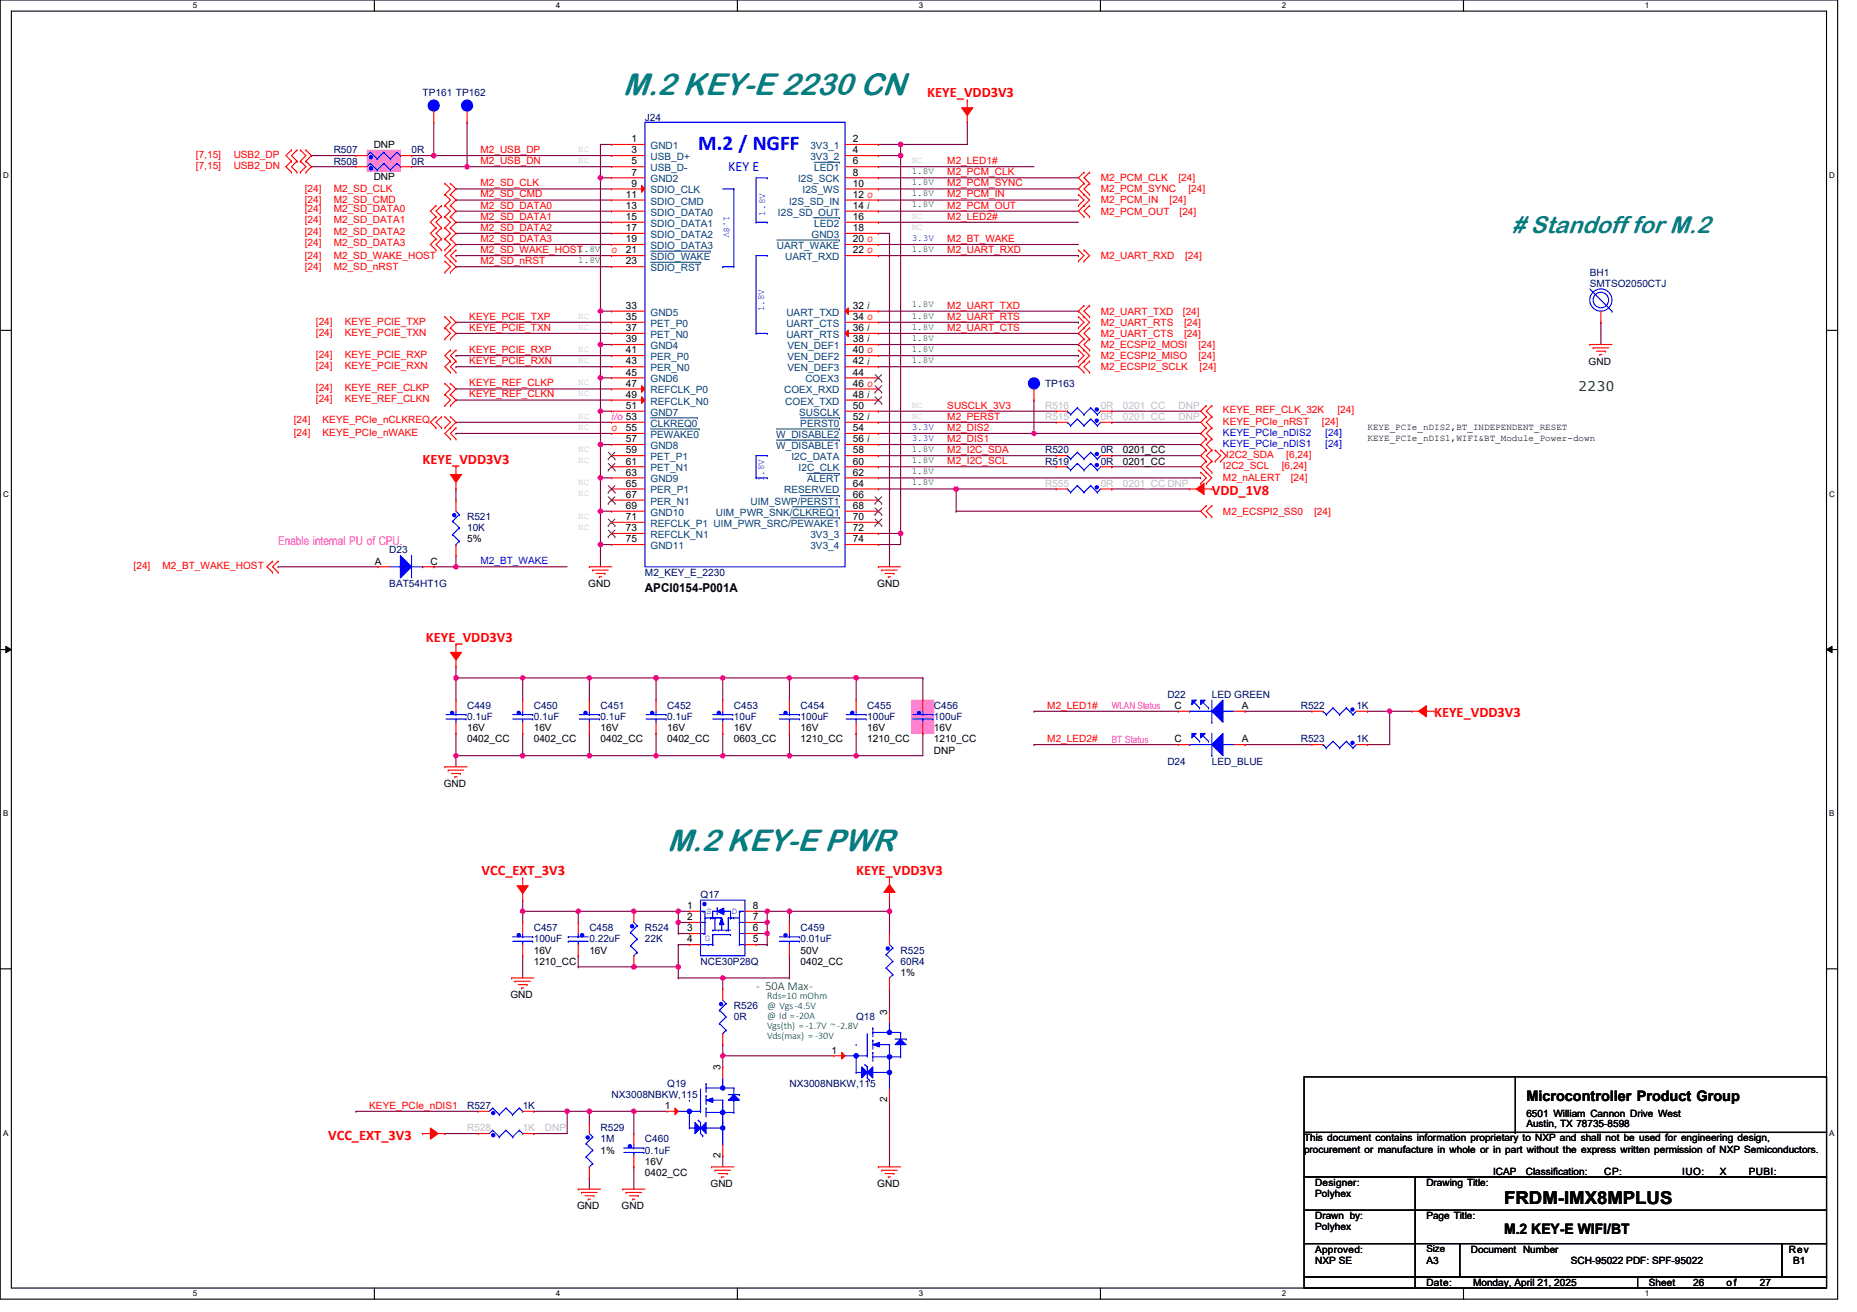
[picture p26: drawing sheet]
<svg xmlns="http://www.w3.org/2000/svg" width="297mm" height="210mm" viewBox="0 0 297 210" stroke-linecap="round" stroke-linejoin="round" font-family="sans-serif">
<defs><g id="words">
<text font-size="5.1" fill="#008080" x="99.6" y="15.2">M.2 KEY-E 2230 CN</text>
<text font-size="5" fill="#008080" x="106.7" y="136.1">M.2 KEY-E PWR</text>
<text font-size="3.9" fill="#008080" x="241.8" y="37.3"># Standoff for M.2</text>
<text font-size="3.4" fill="#00f" x="111.7" y="24">M.2 / NGFF</text>
<text font-size="2.8" x="240.6" y="192.6">FRDM-IMX8MPLUS</text>
<g font-size="2.3" fill="#f00">
<text x="148.3" y="15.5">KEYE_VDD3V3</text>
<text x="67.6" y="74.2">KEYE_VDD3V3</text>
<text x="193.8" y="79.2">VDD_1V8</text>
<text x="68.1" y="102.7">KEYE_VDD3V3</text>
<text x="229.4" y="114.8">KEYE_VDD3V3</text>
<text x="77" y="140">VCC_EXT_3V3</text>
<text x="136.9" y="140">KEYE_VDD3V3</text>
<text x="52.5" y="182.3">VCC_EXT_3V3</text>
</g>
<text font-size="2.3" fill="#00f" x="116.5" y="27.4">KEY E</text>
<g font-size="2.3">
<text x="244.2" y="176.2">Microcontroller Product Group</text>
<text x="240.6" y="197.5">M.2 KEY-E WIFI/BT</text>
</g>
<text font-size="2.1" fill="#008000" x="252.5" y="62.6">2230</text>
<text font-size="2" fill="#f0f" x="44.5" y="87.1">Enable internal PU of CPU.</text>
<text font-size="2" x="103.2" y="94.8">APCI0154-P001A</text>
<text font-size="1.9" fill="#008000" x="120.9" y="158.3">- 50A Max -</text>
<g font-size="1.6" fill="#000080">
<text x="67.6" y="15.3">TP161 TP162</text>
<text x="103.2" y="19.4">J24</text>
<text x="53.4" y="24.5">R507</text>
<text x="53.4" y="26.3">R508</text>
<text x="65.8" y="24.5">0R</text>
<text x="65.8" y="26.3">0R</text>
<text x="254.3" y="44.1">BH1</text>
<text x="254.3" y="45.9">SMTSO2050CTJ</text>
<text x="167.2" y="61.9">TP163</text>
<text x="167.2" y="74.3">R519</text>
<text x="167.2" y="72.5">R520</text>
<text x="176.1" y="74.3">0R</text>
<text x="176.1" y="72.5">0R</text>
<text x="74.7" y="83.2">R521</text>
<text x="62.3" y="88.6">D23</text>
<text x="74.7" y="85">10K</text>
<text x="62.3" y="93.9">BAT54HT1G</text>
<text x="103.2" y="92.1">M2_KEY_E_2230</text>
<text x="74.7" y="113.4">C449</text>
<text x="85.4" y="113.4">C450</text>
<text x="96.1" y="113.4">C451</text>
<text x="106.7" y="113.4">C452</text>
<text x="117.4" y="113.4">C453</text>
<text x="128.1" y="113.4">C454</text>
<text x="138.7" y="113.4">C455</text>
<text x="149.4" y="113.4">C456</text>
<text x="186.7" y="111.7">D22</text>
<text x="193.8" y="111.7">LED GREEN</text>
<text x="208.1" y="113.4">R522</text>
<text x="217" y="113.4">1K</text>
<text x="74.7" y="115.2">0.1uF</text>
<text x="85.4" y="115.2">0.1uF</text>
<text x="96.1" y="115.2">0.1uF</text>
<text x="106.7" y="115.2">0.1uF</text>
<text x="117.4" y="115.2">10uF</text>
<text x="128.1" y="115.2">100uF</text>
<text x="138.7" y="115.2">100uF</text>
<text x="149.4" y="115.2">100uF</text>
<text x="208.1" y="118.8">R523</text>
<text x="217" y="118.8">1K</text>
<text x="186.7" y="122.3">D24</text>
<text x="193.8" y="122.3">LED_BLUE</text>
<text x="112.1" y="143.7">Q17</text>
<text x="85.4" y="149">C457</text>
<text x="94.3" y="149">C458</text>
<text x="103.2" y="149">R524</text>
<text x="128.1" y="149">C459</text>
<text x="85.4" y="150.8">100uF</text>
<text x="94.3" y="150.8">0.22uF</text>
<text x="103.2" y="150.8">22K</text>
<text x="112.1" y="154.3">NCE30P28Q</text>
<text x="128.1" y="150.8">0.01uF</text>
<text x="144.1" y="152.6">R525</text>
<text x="144.1" y="154.3">60R4</text>
<text x="117.4" y="161.4">R526</text>
<text x="117.4" y="163.2">0R</text>
<text x="136.9" y="163.2">Q18</text>
<text x="106.7" y="173.9">Q19</text>
<text x="126.3" y="173.9">NX3008NBKW,115</text>
<text x="74.7" y="177.5">R527</text>
<text x="83.6" y="177.5">1K</text>
<text x="97.8" y="175.7">NX3008NBKW,115</text>
<text x="96.1" y="181">R529</text>
<text x="96.1" y="182.8">1M</text>
<text x="103.2" y="182.8">C460</text>
<text x="103.2" y="184.6">0.1uF</text>
</g>
<g font-size="1.6">
<text x="59.8" y="23.7">DNP</text>
<text x="101" y="22.8">1</text>
<text x="136.4" y="22.8">2</text>
<text x="59.8" y="28.8">DNP</text>
<text x="101" y="29.9">9</text>
<text x="101" y="24.5">3</text>
<text x="101" y="26.3">5</text>
<text x="101" y="28.1">7</text>
<text x="136.4" y="29.9">10</text>
<text x="136.4" y="28.1">8</text>
<text x="136.4" y="26.3">6</text>
<text x="136.4" y="24.5">4</text>
<text x="100.1" y="33.4">13</text>
<text x="100.1" y="31.6">11</text>
<text x="100.1" y="35.2">15</text>
<text x="136.4" y="31.6">12 o</text>
<text x="136.4" y="33.4">14 i</text>
<text x="136.4" y="35.2">16</text>
<text x="100.1" y="37">17</text>
<text x="100.1" y="40.5">21</text>
<text x="100.1" y="38.8">19</text>
<text x="136.4" y="40.5">22 o</text>
<text x="136.4" y="38.8">20 o</text>
<text x="136.4" y="37">18</text>
<text x="100.1" y="42.3">23</text>
<text x="100.1" y="51.2">35</text>
<text x="100.1" y="53">37</text>
<text x="100.1" y="49.4">33</text>
<text x="136.4" y="53">36 i</text>
<text x="136.4" y="51.2">34 o</text>
<text x="136.4" y="49.4">32 i</text>
<text x="100.1" y="56.5">41</text>
<text x="100.1" y="58.3">43</text>
<text x="100.1" y="54.8">39</text>
<text x="136.4" y="54.8">38 i</text>
<text x="136.4" y="58.3">42 i</text>
<text x="136.4" y="56.5">40 o</text>
<text x="254.1" y="58.3">GND</text>
<text x="100.1" y="61.9">47</text>
<text x="100.1" y="63.6">49</text>
<text x="100.1" y="60.1">45</text>
<text x="100.1" y="65.4">51</text>
<text x="136.4" y="63.6">48 i</text>
<text x="136.4" y="61.9">46 o</text>
<text x="136.4" y="60.1">44</text>
<text x="136.4" y="65.4">50</text>
<text x="100.1" y="69">55</text>
<text x="100.1" y="70.8">57</text>
<text x="136.4" y="67.2">52 i</text>
<text x="136.4" y="69">54</text>
<text x="136.4" y="70.8">56 i</text>
<text x="100.1" y="72.5">59</text>
<text x="100.1" y="74.3">61</text>
<text x="100.1" y="77.9">65</text>
<text x="100.1" y="76.1">63</text>
<text x="136.4" y="74.3">60</text>
<text x="136.4" y="76.1">62</text>
<text x="136.4" y="72.5">58</text>
<text x="136.4" y="77.9">64</text>
<text x="179.6" y="74.3">0201_CC</text>
<text x="179.6" y="72.5">0201_CC</text>
<text x="100.1" y="81.4">69</text>
<text x="100.1" y="83.2">71</text>
<text x="100.1" y="79.6">67</text>
<text x="136.4" y="79.6">66</text>
<text x="136.4" y="81.4">68</text>
<text x="136.4" y="83.2">70</text>
<text x="74.7" y="86.8">5%</text>
<text x="100.1" y="86.8">75</text>
<text x="100.1" y="85">73</text>
<text x="136.4" y="85">72</text>
<text x="136.4" y="86.8">74</text>
<text x="60" y="90.3">A</text>
<text x="68.8" y="90.3">C</text>
<text x="94.1" y="93.9">GND</text>
<text x="140.3" y="93.9">GND</text>
<text x="187.9" y="113.4">C</text>
<text x="198.6" y="113.4">A</text>
<text x="74.7" y="117">16V</text>
<text x="74.7" y="118.8">0402_CC</text>
<text x="85.4" y="117">16V</text>
<text x="85.4" y="118.8">0402_CC</text>
<text x="96.1" y="117">16V</text>
<text x="96.1" y="118.8">0402_CC</text>
<text x="106.7" y="117">16V</text>
<text x="106.7" y="118.8">0402_CC</text>
<text x="117.4" y="117">16V</text>
<text x="117.4" y="118.8">0603_CC</text>
<text x="128.1" y="117">16V</text>
<text x="128.1" y="118.8">1210_CC</text>
<text x="138.7" y="117">16V</text>
<text x="138.7" y="118.8">1210_CC</text>
<text x="149.4" y="117">16V</text>
<text x="149.4" y="118.8">1210_CC</text>
<text x="187.9" y="118.8">C</text>
<text x="198.6" y="118.8">A</text>
<text x="71" y="125.9">GND</text>
<text x="149.4" y="120.6">DNP</text>
<text x="109.9" y="145.4">1</text>
<text x="109.9" y="147.2">2</text>
<text x="109.9" y="149">3</text>
<text x="120.4" y="147.2">7</text>
<text x="120.4" y="145.4">8</text>
<text x="120.4" y="149">6</text>
<text x="85.4" y="152.6">16V</text>
<text x="85.4" y="154.3">1210_CC</text>
<text x="94.3" y="152.6">16V</text>
<text x="109.9" y="150.8">4</text>
<text x="120.4" y="150.8">5</text>
<text x="128.1" y="152.6">50V</text>
<text x="128.1" y="154.3">0402_CC</text>
<text x="81.6" y="159.7">GND</text>
<text x="144.1" y="156.1">1%</text>
<text x="141.9" y="162.3" transform="rotate(-90 141.9 162.3)">3</text>
<text x="115.2" y="171.2" transform="rotate(-90 115.2 171.2)">3</text>
<text x="133" y="168.5">1</text>
<text x="106.4" y="177.4">1</text>
<text x="141.9" y="176.4" transform="rotate(-90 141.9 176.4)">2</text>
<text x="244.2" y="178.7">6501 William Cannon Drive West</text>
<text x="96.1" y="184.6">1%</text>
<text x="115.2" y="185.3" transform="rotate(-90 115.2 185.3)">2</text>
<text x="208.6" y="182.6">This document contains information proprietary to NXP and shall not be used for engineering design,</text>
<text x="208.6" y="184.4">procurement or manufacture in whole or in part without the express written permission of NXP Semiconductors.</text>
<text x="244.2" y="180.3">Austin, TX 78735-8598</text>
<text x="103.2" y="186.3">16V</text>
<text x="103.2" y="188.1">0402_CC</text>
<text x="113.7" y="189.9">GND</text>
<text x="140.3" y="189.9">GND</text>
<text x="210.4" y="189.7">Designer:</text>
<text x="210.4" y="191.5">Polyhex</text>
<text x="228.2" y="189.7">Drawing Title:</text>
<text x="238.8" y="187.9">ICAP</text>
<text x="244.1" y="187.9">Classification:</text>
<text x="256.6" y="187.9">CP:</text>
<text x="261" y="187.9">____</text>
<text x="269.1" y="187.9">IUO:</text>
<text x="275.1" y="187.9">X</text>
<text x="279.7" y="187.9">PUBI: ____</text>
<text x="92.3" y="193.5">GND</text>
<text x="99.4" y="193.5">GND</text>
<text x="210.4" y="195.1">Drawn by:</text>
<text x="210.4" y="196.8">Polyhex</text>
<text x="228.2" y="195.1">Page Title:</text>
<text x="210.4" y="200.4">Approved:</text>
<text x="210.4" y="202.2">NXP SE</text>
<text x="228.2" y="200.4">Size</text>
<text x="228.2" y="202.2">A3</text>
<text x="235.3" y="200.4">Document Number</text>
<text x="251.3" y="202.2">SCH-95022 PDF: SPF-95022</text>
<text x="286.1" y="200.4">Rev</text>
<text x="286.8" y="202.2">B1</text>
<text x="228.2" y="205.7">Date:</text>
<text x="235.6" y="205.7">Monday, April 21, 2025</text>
<text x="263.7" y="205.7">Sheet</text>
<text x="270.8" y="205.7">26</text>
<text x="276.2" y="205.7">of</text>
<text x="281.5" y="205.7">27</text>
</g>
<g font-size="1.6" fill="#004080">
<text x="104.1" y="23.8">GND1</text>
<text x="129.6" y="23.8">3V3_1</text>
<text x="104.1" y="25.6">USB_D+</text>
<text x="104.1" y="27.4">USB_D-</text>
<text x="104.1" y="29.2">GND2</text>
<text x="127.7" y="29.2">I2S_SCK</text>
<text x="129.6" y="25.6">3V3_2</text>
<text x="130.3" y="27.4">LED1</text>
<text x="104.1" y="34.5">SDIO_DATA0</text>
<text x="104.1" y="32.7">SDIO_CMD</text>
<text x="104.1" y="30.9">SDIO_CLK</text>
<text x="124.4" y="34.5">I2S_SD_OUT</text>
<text x="126.2" y="32.7">I2S_SD_IN</text>
<text x="128.4" y="30.9">I2S_WS</text>
<text x="104.1" y="38.1">SDIO_DATA2</text>
<text x="104.1" y="36.3">SDIO_DATA1</text>
<text x="104.1" y="41.6">SDIO_WAKE</text>
<text x="104.1" y="39.8">SDIO_DATA3</text>
<text x="124.3" y="39.8">UART_WAKE</text>
<text x="125.6" y="41.6">UART_RXD</text>
<text x="129.8" y="38.1">GND3</text>
<text x="130.3" y="36.3">LED2</text>
<text x="104.1" y="43.4">SDIO_RST</text>
<text x="104.1" y="52.3">PET_P0</text>
<text x="104.1" y="50.5">GND5</text>
<text x="125.8" y="52.3">UART_CTS</text>
<text x="125.8" y="50.5">UART_TXD</text>
<text x="104.1" y="54.1">PET_N0</text>
<text x="104.1" y="57.6">PER_P0</text>
<text x="104.1" y="59.4">PER_N0</text>
<text x="104.1" y="55.8">GND4</text>
<text x="125.8" y="54.1">UART_RTS</text>
<text x="126" y="55.8">VEN_DEF1</text>
<text x="126" y="59.4">VEN_DEF3</text>
<text x="126" y="57.6">VEN_DEF2</text>
<text x="104.1" y="62.9">REFCLK_P0</text>
<text x="104.1" y="64.7">REFCLK_N0</text>
<text x="104.1" y="61.2">GND6</text>
<text x="125.4" y="62.9">COEX_RXD</text>
<text x="125.6" y="64.7">COEX_TXD</text>
<text x="128.8" y="61.2">COEX3</text>
<text x="104.1" y="68.3">CLKREQ0</text>
<text x="104.1" y="70.1">PEWAKE0</text>
<text x="104.1" y="66.5">GND7</text>
<text x="104.1" y="71.8">GND8</text>
<text x="124.2" y="70.1">W_DISABLE2</text>
<text x="124.2" y="71.8">W_DISABLE1</text>
<text x="127.8" y="66.5">SUSCLK</text>
<text x="128" y="68.3">PERST0</text>
<text x="104.1" y="73.6">PET_P1</text>
<text x="104.1" y="75.4">PET_N1</text>
<text x="104.1" y="77.2">GND9</text>
<text x="126.6" y="73.6">I2C_DATA</text>
<text x="127.8" y="75.4">I2C_CLK</text>
<text x="129.1" y="77.2">ALERT</text>
<text x="104.1" y="82.5">GND10</text>
<text x="104.1" y="78.9">PER_P1</text>
<text x="104.1" y="80.7">PER_N1</text>
<text x="114.5" y="82.5">UIM_PWR_SNK/CLKREQ1</text>
<text x="120.1" y="80.7">UIM_SWP/PERST1</text>
<text x="125.4" y="78.9">RESERVED</text>
<text x="104.1" y="87.8">GND11</text>
<text x="104.1" y="86.1">REFCLK_N1</text>
<text x="104.1" y="84.3">REFCLK_P1 UIM_PWR_SRC/PEWAKE1</text>
<text x="129.6" y="86.1">3V3_3</text>
<text x="129.6" y="87.8">3V3_4</text>
</g>
<g font-size="1.6" fill="#f00">
<text x="31.3" y="27">[7,15]</text>
<text x="31.3" y="25.3">[7,15]</text>
<text x="37.4" y="27">USB2_DN</text>
<text x="37.4" y="25.3">USB2_DP</text>
<text x="76.8" y="24.5">M2_USB_DP</text>
<text x="76.8" y="26.3">M2_USB_DN</text>
<text x="76.8" y="29.8">M2_SD_CLK</text>
<text x="151.5" y="26.3">M2_LED1#</text>
<text x="151.5" y="29.8">M2_PCM_SYNC</text>
<text x="151.5" y="28">M2_PCM_CLK</text>
<text x="176.1" y="29">M2_PCM_CLK</text>
<text x="188.5" y="29">[24]</text>
<text x="48.8" y="34">[24]</text>
<text x="48.8" y="35.7">[24]</text>
<text x="48.8" y="30.8">[24]</text>
<text x="48.8" y="32.5">[24]</text>
<text x="53.4" y="34">M2_SD_DATA0</text>
<text x="53.4" y="35.7">M2_SD_DATA1</text>
<text x="53.4" y="30.8">M2_SD_CLK</text>
<text x="53.4" y="32.5">M2_SD_CMD</text>
<text x="76.8" y="35.1">M2_SD_DATA1</text>
<text x="76.8" y="33.4">M2_SD_DATA0</text>
<text x="76.8" y="31.6">M2_SD_CMD</text>
<text x="151.5" y="35.1">M2_LED2#</text>
<text x="151.5" y="33.4">M2_PCM_OUT</text>
<text x="151.5" y="31.6">M2_PCM_IN</text>
<text x="176.1" y="32.5">M2_PCM_IN</text>
<text x="176.1" y="34.3">M2_PCM_OUT</text>
<text x="176.1" y="30.8">M2_PCM_SYNC</text>
<text x="187.1" y="32.5">[24]</text>
<text x="188.7" y="34.3">[24]</text>
<text x="190.1" y="30.8">[24]</text>
<text x="48.8" y="37.5">[24]</text>
<text x="48.8" y="39.3">[24]</text>
<text x="48.8" y="41.4">[24]</text>
<text x="53.4" y="37.5">M2_SD_DATA2</text>
<text x="53.4" y="39.3">M2_SD_DATA3</text>
<text x="53.4" y="41.4">M2_SD_WAKE_HOST</text>
<text x="76.8" y="40.5">M2_SD_WAKE_HOST</text>
<text x="76.8" y="38.7">M2_SD_DATA3</text>
<text x="76.8" y="36.9">M2_SD_DATA2</text>
<text x="151.5" y="40.5">M2_UART_RXD</text>
<text x="151.5" y="38.7">M2_BT_WAKE</text>
<text x="176.1" y="41.4">M2_UART_RXD</text>
<text x="189.6" y="41.4">[24]</text>
<text x="48.8" y="43.2">[24]</text>
<text x="53.4" y="43.2">M2_SD_nRST</text>
<text x="76.8" y="42.3">M2_SD_nRST</text>
<text x="50.5" y="51.9">[24]</text>
<text x="50.5" y="53.7">[24]</text>
<text x="55.2" y="51.9">KEYE_PCIE_TXP</text>
<text x="55.2" y="53.7">KEYE_PCIE_TXN</text>
<text x="75.1" y="51.1">KEYE_PCIE_TXP</text>
<text x="75.1" y="52.9">KEYE_PCIE_TXN</text>
<text x="151.5" y="51.1">M2_UART_RTS</text>
<text x="151.5" y="49.4">M2_UART_TXD</text>
<text x="151.5" y="52.9">M2_UART_CTS</text>
<text x="176.1" y="50.3">M2_UART_TXD</text>
<text x="176.1" y="53.9">M2_UART_CTS</text>
<text x="176.1" y="52.1">M2_UART_RTS</text>
<text x="189.2" y="50.3">[24]</text>
<text x="189.4" y="53.9">[24]</text>
<text x="189.4" y="52.1">[24]</text>
<text x="50.5" y="57.3">[24]</text>
<text x="50.5" y="59">[24]</text>
<text x="55.2" y="57.3">KEYE_PCIE_RXP</text>
<text x="55.2" y="59">KEYE_PCIE_RXN</text>
<text x="75.1" y="56.5">KEYE_PCIE_RXP</text>
<text x="75.1" y="58.3">KEYE_PCIE_RXN</text>
<text x="176.1" y="55.7">M2_ECSPI2_MOSI</text>
<text x="176.1" y="57.4">M2_ECSPI2_MISO</text>
<text x="176.1" y="59.2">M2_ECSPI2_SCLK</text>
<text x="191.7" y="55.7">[24]</text>
<text x="191.7" y="57.4">[24]</text>
<text x="191.9" y="59.2">[24]</text>
<text x="50.5" y="62.6">[24]</text>
<text x="50.5" y="64.4">[24]</text>
<text x="55.2" y="62.6">KEYE_REF_CLKP</text>
<text x="55.2" y="64.4">KEYE_REF_CLKN</text>
<text x="75.1" y="61.8">KEYE_REF_CLKP</text>
<text x="75.1" y="63.6">KEYE_REF_CLKN</text>
<text x="151.5" y="65.4">SUSCLK_3V3</text>
<text x="47" y="69.7">[24]</text>
<text x="47" y="67.7">[24]</text>
<text x="51.6" y="69.7">KEYE_PCIe_nWAKE</text>
<text x="51.6" y="67.7">KEYE_PCIe_nCLKREQ</text>
<text x="151.5" y="70.7">M2_DIS1</text>
<text x="151.5" y="67.1">M2_PERST</text>
<text x="151.5" y="68.9">M2_DIS2</text>
<text x="195.6" y="66.1">KEYE_REF_CLK_32K</text>
<text x="195.6" y="67.9">KEYE_PCIe_nRST</text>
<text x="211.4" y="67.9">[24]</text>
<text x="213.9" y="66.1">[24]</text>
<text x="151.5" y="72.5">M2_I2C_SDA</text>
<text x="151.5" y="74.3">M2_I2C_SCL</text>
<text x="195.6" y="75">I2C2_SCL</text>
<text x="195.6" y="77">M2_nALERT</text>
<text x="196.2" y="73.3">I2C2_SDA</text>
<text x="205" y="75">[6,24]</text>
<text x="205.8" y="73.3">[6,24]</text>
<text x="206.5" y="77">[24]</text>
<text x="195.6" y="82.3">M2_ECSPI2_SS0</text>
<text x="210.2" y="82.3">[24]</text>
<text x="21.4" y="91">[24]</text>
<text x="26" y="91">M2_BT_WAKE_HOST</text>
<text x="167.5" y="113.4">M2_LED1#</text>
<text x="167.5" y="118.7">M2_LED2#</text>
<text x="59.1" y="177.4">KEYE_PCIe_nDIS1</text>
</g>
<g font-size="1.6" fill="#ff8000">
<text x="97.8" y="40.5">o</text>
<text x="97.8" y="69">o</text>
</g>
<g font-size="1.6" fill="#c0c0c0">
<text x="167.2" y="65.4">R516</text>
<text x="176.1" y="65.4">0R</text>
<text x="179.6" y="65.4">0201_CC</text>
<text x="188.5" y="65.4">DNP</text>
<text x="167.2" y="67.2">R515</text>
<text x="176.1" y="67.2">0R</text>
<text x="179.6" y="67.2">0201_CC</text>
<text x="188.5" y="67.2">DNP</text>
<text x="167.2" y="77.9">R555</text>
<text x="176.1" y="77.9">0R</text>
<text x="179.6" y="77.9">0201_CC DNP</text>
<text x="74.7" y="181">R528</text>
<text x="83.6" y="181">1K</text>
<text x="87.2" y="181">DNP</text>
</g>
<g font-size="1.6" fill="#f0f">
<text x="97.8" y="67.2">i/o 53</text>
<text x="177.8" y="113.5">WLAN Status</text>
<text x="177.8" y="118.8">BT Status</text>
</g>
<g font-size="1.6" fill="#00f">
<text x="195.6" y="71.5">KEYE_PCIe_nDIS1</text>
<text x="195.6" y="69.7">KEYE_PCIe_nDIS2</text>
<text x="212" y="71.5">[24]</text>
<text x="212" y="69.7">[24]</text>
<text x="76.8" y="90.3">M2_BT_WAKE</text>
</g>
<g font-size="1.6" fill="#008000">
<text x="122.7" y="159.8">Rds=10 mOhm</text>
<text x="122.7" y="161.4">@ Vgs -4.5V</text>
<text x="122.7" y="163">@ Id = -20A</text>
<text x="122.7" y="164.6">Vgs(th) = -1.7V ~ -2.8V</text>
<text x="122.7" y="166.2">Vds(max) = -30V</text>
</g>
<g font-size="1.5" fill="#c0c0c0">
<text x="92.5" y="24.3">NC</text>
<text x="92.5" y="26.1">NC</text>
<text x="92.5" y="52.7">NC</text>
<text x="92.5" y="51">NC</text>
<text x="92.5" y="56.3">NC</text>
<text x="92.5" y="58.1">NC</text>
<text x="92.5" y="61.6">NC</text>
<text x="92.5" y="63.4">NC</text>
<text x="92.5" y="67">NC</text>
<text x="92.5" y="68.8">NC</text>
<text x="92.5" y="72.3">NC</text>
<text x="92.5" y="74.1">NC</text>
<text x="92.5" y="77.6">NC</text>
<text x="92.5" y="79.4">NC</text>
<text x="92.5" y="83">NC</text>
<text x="92.5" y="84.8">NC</text>
</g>
<g font-size="1.5" fill="#008000">
<text x="145.8" y="29.6">1.8V</text>
<text x="145.8" y="27.9">1.8V</text>
<text x="145.8" y="33.2">1.8V</text>
<text x="145.8" y="31.4">1.8V</text>
<text x="92.5" y="40.3">1.8V</text>
<text x="145.8" y="40.3">1.8V</text>
<text x="92.5" y="42.1">1.8V</text>
<text x="145.8" y="52.7">1.8V</text>
<text x="145.8" y="51">1.8V</text>
<text x="145.8" y="49.2">1.8V</text>
<text x="145.8" y="58.1">1.8V</text>
<text x="145.8" y="56.3">1.8V</text>
<text x="145.8" y="54.5">1.8V</text>
<text x="145.8" y="72.3">1.8V</text>
<text x="145.8" y="74.1">1.8V</text>
<text x="145.8" y="75.9">1.8V</text>
<text x="145.8" y="77.6">1.8V</text>
</g>
<g font-size="1.5" fill="#00f">
<text x="115.8" y="34.5" transform="rotate(90 115.8 34.5)">1.8V</text>
<text x="122.4" y="34.5" transform="rotate(-90 122.4 34.5)">1.8V</text>
<text x="145.8" y="38.5">3.3V</text>
<text x="122.2" y="49.8" transform="rotate(-90 122.2 49.8)">1.8V</text>
<text x="145.8" y="70.5">3.3V</text>
<text x="145.8" y="68.8">3.3V</text>
<text x="122.2" y="77" transform="rotate(-90 122.2 77)">1.8V</text>
<text x="112.9" y="146.3">S</text>
<text x="117" y="146.3">D</text>
<text x="112.8" y="150.5">G</text>
</g>
<g font-size="1.5">
<text x="218.7" y="68.8">KEYE_PCIe_nDIS2,BT_INDEPENDENT_RESET</text>
<text x="218.7" y="70.5">KEYE_PCIe_nDIS1,WIFI&amp;BT_Module_Power-down</text>
</g>
<g font-size="1.3">
<text x="30.8" y="1.3">5</text>
<text x="88.9" y="1.3">4</text>
<text x="147" y="1.3">3</text>
<text x="205.1" y="1.3">2</text>
<text x="263.1" y="1.3">1</text>
<text x=".5" y="28.5">D</text>
<text x="292.6" y="28.5">D</text>
<text x=".5" y="79.5">C</text>
<text x="292.6" y="79.5">C</text>
<text x=".5" y="130.6">B</text>
<text x="292.6" y="130.6">B</text>
<text x=".5" y="181.7">A</text>
<text x="292.6" y="181.7">A</text>
<text x="30.8" y="207.4">5</text>
<text x="88.9" y="207.4">4</text>
<text x="147" y="207.4">3</text>
<text x="205.1" y="207.4">2</text>
<text x="263.1" y="207.4">1</text>
</g>
</g></defs>
<path d="M0 0h293.9v207.8h-293.9zM1.8 1.8h290.4v204.3h-290.4z" fill="none" stroke="#000" stroke-width=".18"/>
<g fill="#fff">
<path d="M30.8 .2h.8v1.4h-.8z"/>
<path d="M30.8 206.2h.8v1.5h-.8z"/>
</g>
<path d="M59.9 0v1.8M59.9 206.1v1.7" fill="none" stroke="#000" stroke-width=".18"/>
<g fill="#fff">
<path d="M88.9 .2h.7v1.4h-.7z"/>
<path d="M88.9 206.2h.7v1.5h-.7z"/>
</g>
<path d="M118 0v1.8M118 206.1v1.7" fill="none" stroke="#000" stroke-width=".18"/>
<g fill="#fff">
<path d="M147 .2h.7v1.4h-.7z"/>
<path d="M147 206.2h.7v1.5h-.7z"/>
</g>
<path d="M176 0v1.8M176 206.1v1.7" fill="none" stroke="#000" stroke-width=".18"/>
<g fill="#fff">
<path d="M205.1 .2h.7v1.4h-.7z"/>
<path d="M205.1 206.2h.7v1.5h-.7z"/>
</g>
<path d="M234.1 0v1.8M234.1 206.1v1.7" fill="none" stroke="#000" stroke-width=".18"/>
<g fill="#fff">
<path d="M263.1 .2h.7v1.4h-.7z"/>
<path d="M263.1 206.2h.7v1.5h-.7z"/>
<path d="M.5 27.3h.9v1.4h-.9z"/>
<path d="M292.6 27.3h.9v1.4h-.9z"/>
<path d="M.5 78.4h.9v1.4h-.9z"/>
<path d="M292.6 78.4h.9v1.4h-.9z"/>
</g>
<path d="M0 52.9h1.8M292.2 52.9h1.7" fill="none" stroke="#000" stroke-width=".18"/>
<g fill="#fff">
<path d="M.5 129.5h.8v1.4h-.8z"/>
<path d="M292.6 129.5h.9v1.4h-.9z"/>
</g>
<path d="M0 103.9h1.8M292.2 103.9h1.7" fill="none" stroke="#000" stroke-width=".18"/>
<path d="M.9 103.4l.9 .5-.9 .5zM292.2 103.9l.9-.5v1z" fill="#000"/>
<path d="M.9 103.4l.9 .5-.9 .5zM292.2 103.9l.9-.5v1z" fill="none" stroke="#000" stroke-width=".16"/>
<g fill="#fff">
<path d="M.5 180.5h.8v1.5h-.8z"/>
<path d="M292.6 180.5h.9v1.5h-.9z"/>
</g>
<path d="M0 155h1.8M292.2 155h1.7" fill="none" stroke="#000" stroke-width=".18"/>
<path d="M145.8 112h3.6v5.3h-3.6z" fill="#ff80ff"/>
<path d="M145.8 112h3.6v5.3h-3.6z" fill="none" stroke="#ff80ff" stroke-width=".18"/>
<path d="M58.7 25.8h5.3v1.6h-5.3z" fill-rule="evenodd" fill="#ff80ff"/>
<path d="M58.7 25.8h5.3v1.6h-5.3z" fill="none" stroke="#ff80ff" stroke-width=".18"/>
<path d="M58.7 24h5.3v1.6h-5.3z" fill-rule="evenodd" fill="#ff80ff"/>
<path d="M58.7 24h5.3v1.6h-5.3z" fill="none" stroke="#ff80ff" stroke-width=".18"/>
<path d="M92.5 145.8h.1M92.5 145.8h8.9M92.5 145.8v1.8" fill="none" stroke="#800040" stroke-width=".18"/>
<circle cx="101.4" cy="145.8" r=".35" fill="#f0f"/>
<circle cx="101.4" cy="145.8" r=".35" fill="none" stroke="#f0f" stroke-width=".18"/>
<circle cx="92.5" cy="145.8" r=".35" fill="#f0f"/>
<circle cx="92.5" cy="145.8" r=".35" fill="none" stroke="#f0f" stroke-width=".18"/>
<path d="M101.4 145.8h.1M101.4 145.8h8.9M108.5 145.8v1.8M108.5 145.8h.1" fill="none" stroke="#800040" stroke-width=".18"/>
<circle cx="108.5" cy="145.8" r=".35" fill="#f0f"/>
<circle cx="108.5" cy="145.8" r=".35" fill="none" stroke="#f0f" stroke-width=".18"/>
<path d="M108.5 147.6h.1M108.5 147.6h1.8M120.9 145.8h1.8M122.7 145.8h.1M126.3 145.8h.1M126.3 145.8v1.8" fill="none" stroke="#800040" stroke-width=".18"/>
<circle cx="108.5" cy="147.6" r=".35" fill="#f0f"/>
<circle cx="108.5" cy="147.6" r=".35" fill="none" stroke="#f0f" stroke-width=".18"/>
<path d="M92.5 152.9h.1M92.5 154.7h.1M92.5 152.9v1.8M92.5 154.7h8.9M108.5 149.4h.1M108.5 147.6v1.8M108.5 149.4h1.8M108.5 147.6h.1M126.3 152.9h.1M126.3 152.9v3.6" fill="none" stroke="#800040" stroke-width=".18"/>
<circle cx="101.4" cy="154.7" r=".35" fill="#f0f"/>
<circle cx="101.4" cy="154.7" r=".35" fill="none" stroke="#f0f" stroke-width=".18"/>
<path d="M101.4 154.7h.1M101.4 154.7h7.1" fill="none" stroke="#800040" stroke-width=".18"/>
<circle cx="108.5" cy="154.7" r=".35" fill="#f0f"/>
<circle cx="108.5" cy="154.7" r=".35" fill="none" stroke="#f0f" stroke-width=".18"/>
<path d="M108.5 154.7h.1M108.5 156.5h.1M108.5 154.7v1.8M108.5 156.5h7.1M115.6 156.5v1.7M115.6 156.5h.1" fill="none" stroke="#800040" stroke-width=".18"/>
<circle cx="115.6" cy="156.5" r=".35" fill="#f0f"/>
<circle cx="115.6" cy="156.5" r=".35" fill="none" stroke="#f0f" stroke-width=".18"/>
<path d="M83.6 144h.1M83.6 144v1.8M115.6 167.1v1.8M115.6 167.1h.1M115.6 184.9h.1M115.6 184.9v1.8" fill="none" stroke="#800040" stroke-width=".18"/>
<circle cx="83.6" cy="145.8" r=".35" fill="#f0f"/>
<circle cx="83.6" cy="145.8" r=".35" fill="none" stroke="#f0f" stroke-width=".18"/>
<path d="M83.6 152.9h.1M83.6 145.8h.1M83.6 145.8h8.9M83.6 152.9v3.6M83.6 145.8v1.8M126.3 145.8h16M142.3 144h.1M142.3 145.8h.1M142.3 144v1.8" fill="none" stroke="#800040" stroke-width=".18"/>
<circle cx="126.3" cy="145.8" r=".35" fill="#f0f"/>
<circle cx="126.3" cy="145.8" r=".35" fill="none" stroke="#f0f" stroke-width=".18"/>
<circle cx="142.3" cy="145.8" r=".35" fill="#f0f"/>
<circle cx="142.3" cy="145.8" r=".35" fill="none" stroke="#f0f" stroke-width=".18"/>
<path d="M56.9 177.8h.1M56.9 177.8h19.6M94.3 177.8h.1M94.3 177.8h7.1M94.3 177.8v1.8M142.3 176h.1M142.3 176v10.7" fill="none" stroke="#800040" stroke-width=".18"/>
<circle cx="101.4" cy="177.8" r=".35" fill="#f0f"/>
<circle cx="101.4" cy="177.8" r=".35" fill="none" stroke="#f0f" stroke-width=".18"/>
<path d="M85.4 177.8h.1M85.4 177.8h5.3M101.4 177.8h.1M101.4 177.8h5.3M101.4 177.8v3.6M115.6 168.9h.1M115.6 168.9h17.8M115.6 168.9v1.8M94.3 188.5h.1M94.3 188.5v1.7M101.4 186.7h.1M101.4 186.7v3.5" fill="none" stroke="#800040" stroke-width=".18"/>
<circle cx="115.6" cy="168.9" r=".35" fill="#f0f"/>
<circle cx="115.6" cy="168.9" r=".35" fill="none" stroke="#f0f" stroke-width=".18"/>
<path d="M142.3 158.2h.1M142.3 145.8v3.6M142.3 158.2v3.6M142.3 145.8h.1M90.7 177.8h.1M90.7 177.8h3.6M90.7 177.8v3.6h-5.3M71.2 181.4h.1M71.2 181.4h5.3M85.4 181.4h.1" fill="none" stroke="#800040" stroke-width=".18"/>
<circle cx="94.3" cy="177.8" r=".35" fill="#f0f"/>
<circle cx="94.3" cy="177.8" r=".35" fill="none" stroke="#f0f" stroke-width=".18"/>
<circle cx="90.7" cy="177.8" r=".35" fill="#f0f"/>
<circle cx="90.7" cy="177.8" r=".35" fill="none" stroke="#f0f" stroke-width=".18"/>
<path d="M136.9 108.5h.1M136.9 108.5v3.5M147.6 108.5h.1M147.6 108.5v3.5M126.3 120.9h10.6M126.3 120.9h.1" fill="none" stroke="#800040" stroke-width=".18"/>
<circle cx="136.9" cy="120.9" r=".35" fill="#f0f"/>
<circle cx="136.9" cy="120.9" r=".35" fill="none" stroke="#f0f" stroke-width=".18"/>
<circle cx="126.3" cy="120.9" r=".35" fill="#f0f"/>
<circle cx="126.3" cy="120.9" r=".35" fill="none" stroke="#f0f" stroke-width=".18"/>
<g fill="none" stroke="#800040" stroke-width=".18">
<path d="M72.9 106.7h.1M72.9 106.7v1.8M94.3 108.5h.1M94.3 108.5h10.6M94.3 108.5v3.5M115.6 108.5h.1M115.6 108.5v3.5M115.6 108.5h32M126.3 117.3h.1M126.3 108.5h.1M126.3 108.5v3.5M126.3 117.3v3.6"/>
<path d="M136.9 108.5h.1M72.9 120.9h.1M72.9 120.9v1.8"/>
</g>
<circle cx="136.9" cy="108.5" r=".35" fill="#f0f"/>
<circle cx="136.9" cy="108.5" r=".35" fill="none" stroke="#f0f" stroke-width=".18"/>
<circle cx="126.3" cy="108.5" r=".35" fill="#f0f"/>
<circle cx="126.3" cy="108.5" r=".35" fill="none" stroke="#f0f" stroke-width=".18"/>
<path d="M83.6 108.5h.1M83.6 108.5h10.7M83.6 120.9h.1M83.6 120.9h21.3M94.3 120.9h.1M115.6 120.9h.1M115.6 120.9h10.7M136.9 120.9h10.7M136.9 120.9h.1" fill="none" stroke="#800040" stroke-width=".18"/>
<circle cx="94.3" cy="108.5" r=".35" fill="#f0f"/>
<circle cx="94.3" cy="108.5" r=".35" fill="none" stroke="#f0f" stroke-width=".18"/>
<path d="M94.3 117.3h.1M94.3 117.3v3.6" fill="none" stroke="#800040" stroke-width=".18"/>
<circle cx="94.3" cy="120.9" r=".35" fill="#f0f"/>
<circle cx="94.3" cy="120.9" r=".35" fill="none" stroke="#f0f" stroke-width=".18"/>
<path d="M72.9 117.3h.1M72.9 117.3v3.6M83.6 117.3h.1M83.6 117.3v3.6M104.9 108.5h.1M104.9 108.5h10.7M115.6 117.3h.1M115.6 117.3v3.6M136.9 117.3h.1M136.9 117.3v3.6M147.6 117.3h.1M147.6 117.3v3.6" fill="none" stroke="#800040" stroke-width=".18"/>
<circle cx="115.6" cy="108.5" r=".35" fill="#f0f"/>
<circle cx="115.6" cy="108.5" r=".35" fill="none" stroke="#f0f" stroke-width=".18"/>
<circle cx="104.9" cy="108.5" r=".35" fill="#f0f"/>
<circle cx="104.9" cy="108.5" r=".35" fill="none" stroke="#f0f" stroke-width=".18"/>
<path d="M104.9 120.9h.1M104.9 120.9h10.7" fill="none" stroke="#800040" stroke-width=".18"/>
<circle cx="115.6" cy="120.9" r=".35" fill="#f0f"/>
<circle cx="115.6" cy="120.9" r=".35" fill="none" stroke="#f0f" stroke-width=".18"/>
<circle cx="104.9" cy="120.9" r=".35" fill="#f0f"/>
<circle cx="104.9" cy="120.9" r=".35" fill="none" stroke="#f0f" stroke-width=".18"/>
<path d="M104.9 108.5h.1M104.9 117.3h.1M104.9 117.3v3.6M104.9 108.5v3.5M72.9 120.9h.1M72.9 120.9h10.7" fill="none" stroke="#800040" stroke-width=".18"/>
<circle cx="83.6" cy="120.9" r=".35" fill="#f0f"/>
<circle cx="83.6" cy="120.9" r=".35" fill="none" stroke="#f0f" stroke-width=".18"/>
<circle cx="72.9" cy="120.9" r=".35" fill="#f0f"/>
<circle cx="72.9" cy="120.9" r=".35" fill="none" stroke="#f0f" stroke-width=".18"/>
<path d="M72.9 108.5h.1M72.9 108.5h10.7" fill="none" stroke="#800040" stroke-width=".18"/>
<circle cx="83.6" cy="108.5" r=".35" fill="#f0f"/>
<circle cx="83.6" cy="108.5" r=".35" fill="none" stroke="#f0f" stroke-width=".18"/>
<circle cx="72.9" cy="108.5" r=".35" fill="#f0f"/>
<circle cx="72.9" cy="108.5" r=".35" fill="none" stroke="#f0f" stroke-width=".18"/>
<path d="M96.1 65.8h.1M96.1 65.8v5.3M72.9 108.5h.1M72.9 108.5v3.5M83.6 108.5h.1M83.6 108.5v3.5" fill="none" stroke="#800040" stroke-width=".18"/>
<circle cx="96" cy="71.1" r=".35" fill="#f0f"/>
<circle cx="96" cy="71.1" r=".35" fill="none" stroke="#f0f" stroke-width=".18"/>
<circle cx="96" cy="65.8" r=".35" fill="#f0f"/>
<circle cx="96" cy="65.8" r=".35" fill="none" stroke="#f0f" stroke-width=".18"/>
<path d="M96.1 65.8h.1M96.1 60.5h.1M96.1 65.8h1.7M96.1 60.5v5.3" fill="none" stroke="#800040" stroke-width=".18"/>
<circle cx="96" cy="60.4" r=".35" fill="#f0f"/>
<circle cx="96" cy="60.4" r=".35" fill="none" stroke="#f0f" stroke-width=".18"/>
<path d="M96.1 55.1h.1M96.1 49.8h.1M96.1 55.1h1.7M96.1 49.8v10.7M96.1 49.8h1.7M96.1 60.5h.1M96.1 60.5h1.7" fill="none" stroke="#800040" stroke-width=".18"/>
<circle cx="96" cy="55.1" r=".35" fill="#f0f"/>
<circle cx="96" cy="55.1" r=".35" fill="none" stroke="#f0f" stroke-width=".18"/>
<circle cx="96" cy="49.8" r=".35" fill="#f0f"/>
<circle cx="96" cy="49.8" r=".35" fill="none" stroke="#f0f" stroke-width=".18"/>
<g fill="none" stroke="#800040" stroke-width=".18">
<path d="M96.1 28.4h.1M96.1 28.4h1.7M96.1 28.4v21.4M140.5 55.1h32M140.5 56.9h32M172.5 55.1h.1M172.5 56.9h.1M72.9 78.2h.1M72.9 78.2v1.8M72.9 88.9h.1M72.9 90.7h.1M72.9 88.9v1.8"/>
<path d="M72.9 90.7h17.8"/>
</g>
<circle cx="72.9" cy="90.7" r=".35" fill="#f0f"/>
<circle cx="72.9" cy="90.7" r=".35" fill="none" stroke="#f0f" stroke-width=".18"/>
<g fill="none" stroke="#800040" stroke-width=".18">
<path d="M49.8 24.9h.1M49.8 26.7h.1M49.8 24.9h7.1M49.8 26.7h7.1M69.4 24.9h.1M69.4 24.9h28.4M140.5 37.3h.1M140.5 37.3h1.8M142.3 37.3h.1M142.3 37.3v53.4M140.5 71.1h51.6M177.8 67.6h14.3"/>
<path d="M177.8 67.6h.1M192.1 71.1h.1"/>
</g>
<circle cx="69.4" cy="24.9" r=".35" fill="#f0f"/>
<circle cx="69.4" cy="24.9" r=".35" fill="none" stroke="#f0f" stroke-width=".18"/>
<path d="M69.4 19.6h.1M69.4 19.6v5.3M74.7 26.7h.1M74.7 26.7h23.1" fill="none" stroke="#800040" stroke-width=".18"/>
<circle cx="74.7" cy="26.7" r=".35" fill="#f0f"/>
<circle cx="74.7" cy="26.7" r=".35" fill="none" stroke="#f0f" stroke-width=".18"/>
<path d="M74.7 19.6h.1M74.7 19.6v7.1M154.7 19.6h.1M154.7 19.6v3.5M140.5 23.1h.1M140.5 24.9h.1M140.5 23.1h3.6M140.5 24.9h3.6M144.1 23.1h.1M144.1 24.9h.1M144.1 23.1v62.2" fill="none" stroke="#800040" stroke-width=".18"/>
<circle cx="144.1" cy="85.3" r=".35" fill="#f0f"/>
<circle cx="144.1" cy="85.3" r=".35" fill="none" stroke="#f0f" stroke-width=".18"/>
<circle cx="144.1" cy="24.9" r=".35" fill="#f0f"/>
<circle cx="144.1" cy="24.9" r=".35" fill="none" stroke="#f0f" stroke-width=".18"/>
<g fill="none" stroke="#800040" stroke-width=".18">
<path d="M65.8 26.7h.1M65.8 24.9h.1M65.8 26.7h8.9M65.8 24.9h3.6M72.9 30.2h.1M72.9 30.2h24.9M144.1 23.1h10.6M144.1 23.1h.1M72.9 42.7h.1M72.9 40.9h.1M72.9 42.7h24.9M72.9 40.9h24.9"/>
<path d="M140.5 65.8h.1M140.5 65.8h28.4M165.4 69.3h26.7M192.1 69.3h.1M140.5 85.3h.1M140.5 87.1h.1M140.5 85.3h3.6M144.1 85.3h.1M144.1 85.3v1.8h-3.6"/>
</g>
<circle cx="144.1" cy="23.1" r=".35" fill="#f0f"/>
<circle cx="144.1" cy="23.1" r=".35" fill="none" stroke="#f0f" stroke-width=".18"/>
<g fill="none" stroke="#800040" stroke-width=".18">
<path d="M140.5 35.6h32M140.5 26.7h24.9M140.5 35.6h.1M140.5 26.7h.1M140.5 40.9h32M140.5 51.6h32M140.5 49.8h32M140.5 53.3h32M172.5 40.9h.1M172.5 51.6h.1M172.5 49.8h.1M172.5 53.3h.1"/>
<path d="M165.4 64h.1M165.4 64v5.3M177.8 74.7h14.3M177.8 72.9h14.3M177.8 74.7h.1M177.8 72.9h.1M165.4 113.8h.1M165.4 113.8h23.1M199.2 113.8h10.6M199.2 113.8h.1M218.7 113.8h3.6M218.7 113.8h.1"/>
</g>
<circle cx="222.3" cy="113.8" r=".35" fill="#f0f"/>
<circle cx="222.3" cy="113.8" r=".35" fill="none" stroke="#f0f" stroke-width=".18"/>
<g fill="none" stroke="#800040" stroke-width=".18">
<path d="M72.9 39.1h.1M72.9 37.3h.1M72.9 35.6h.1M72.9 33.8h.1M72.9 32h.1M72.9 33.8h24.9M72.9 32h24.9M72.9 39.1h24.9M72.9 37.3h24.9M72.9 35.6h24.9M96.1 23.1h.1M96.1 23.1v5.3"/>
<path d="M140.5 33.8h32M140.5 32h32M140.5 30.2h32M140.5 28.4h32M140.5 39.1h32M140.5 33.8h.1M140.5 32h.1M140.5 30.2h.1M140.5 28.4h.1M140.5 39.1h.1M72.9 67.6h.1M72.9 69.3h.1"/>
<path d="M72.9 67.6h24.9M72.9 69.3h24.9M140.5 72.9h.1M140.5 74.7h.1M140.5 67.6h.1M140.5 72.9h28.4M140.5 74.7h28.4M140.5 67.6h28.4M177.8 65.8h14.3M177.8 65.8h.1M44.5 90.7h.1M44.5 90.7h16"/>
<path d="M165.4 119.1h.1M165.4 119.1h23.1M199.2 119.1h10.6M199.2 119.1h.1M218.7 119.1h.1M222.3 113.8h.1M222.3 113.8v5.3h-3.6M222.3 113.8h3.5"/>
</g>
<circle cx="96" cy="28.4" r=".35" fill="#f0f"/>
<circle cx="96" cy="28.4" r=".35" fill="none" stroke="#f0f" stroke-width=".18"/>
<path d="M140.5 69.3h24.9M140.5 69.3h.1" fill="none" stroke="#800040" stroke-width=".18"/>
<circle cx="165.4" cy="69.3" r=".35" fill="#f0f"/>
<circle cx="165.4" cy="69.3" r=".35" fill="none" stroke="#f0f" stroke-width=".18"/>
<path d="M96.1 23.1h.1M96.1 23.1h1.7M96.1 87.1h.1M96.1 87.1h1.7" fill="none" stroke="#800040" stroke-width=".18"/>
<circle cx="96" cy="87.1" r=".35" fill="#f0f"/>
<circle cx="96" cy="87.1" r=".35" fill="none" stroke="#f0f" stroke-width=".18"/>
<path d="M96.1 76.5h.1M96.1 76.5v14.2M96.1 87.1h.1M96.1 81.8h.1M96.1 81.8h1.7" fill="none" stroke="#800040" stroke-width=".18"/>
<circle cx="96" cy="81.8" r=".35" fill="#f0f"/>
<circle cx="96" cy="81.8" r=".35" fill="none" stroke="#f0f" stroke-width=".18"/>
<circle cx="96" cy="76.4" r=".35" fill="#f0f"/>
<circle cx="96" cy="76.4" r=".35" fill="none" stroke="#f0f" stroke-width=".18"/>
<g fill="none" stroke="#800040" stroke-width=".18">
<path d="M72.9 51.6h.1M72.9 53.3h.1M72.9 56.9h.1M72.9 58.7h.1M72.9 51.6h24.9M72.9 53.3h24.9M72.9 56.9h24.9M72.9 58.7h24.9M72.9 62.2h.1M72.9 64h.1M72.9 62.2h24.9M72.9 64h24.9"/>
<path d="M96.1 76.5h.1M96.1 71.1h.1M96.1 76.5h1.7M96.1 71.1h1.7M96.1 71.1v5.4M69.4 90.7h.1M69.4 90.7h3.5M120.9 151.1h1.8M122.7 151.1h.1M122.7 147.6h.1M122.7 145.8v1.8"/>
</g>
<circle cx="122.7" cy="145.8" r=".35" fill="#f0f"/>
<circle cx="122.7" cy="145.8" r=".35" fill="none" stroke="#f0f" stroke-width=".18"/>
<circle cx="122.7" cy="147.6" r=".35" fill="#f0f"/>
<circle cx="122.7" cy="147.6" r=".35" fill="none" stroke="#f0f" stroke-width=".18"/>
<path d="M120.9 149.4h1.8M120.9 147.6h1.8M122.7 149.4h.1M122.7 147.6v3.5M122.7 145.8h3.6M122.7 151.1h.1M122.7 147.6h.1M126.3 145.8h.1" fill="none" stroke="#800040" stroke-width=".18"/>
<circle cx="122.7" cy="149.3" r=".35" fill="#f0f"/>
<circle cx="122.7" cy="149.3" r=".35" fill="none" stroke="#f0f" stroke-width=".18"/>
<path d="M140.5 58.7h32M172.5 58.7h.1M140.5 78.2h12.4M152.9 78.2h.1M108.5 154.7h.1M108.5 151.1v3.6M108.5 151.1h.1M108.5 151.1h1.8M115.6 156.5h10.7M126.3 156.5h.1" fill="none" stroke="#800040" stroke-width=".18"/>
<circle cx="152.9" cy="78.2" r=".35" fill="#f0f"/>
<circle cx="152.9" cy="78.2" r=".35" fill="none" stroke="#f0f" stroke-width=".18"/>
<path d="M256.1 51.6h.1M256.1 51.6v3.5M140.5 76.5h51.6M152.9 78.2h16M152.9 78.2h.1M152.9 78.2v3.6M177.8 78.2h12.5M177.8 78.2h.1M192.1 76.5h.1M152.9 81.8h39.2M152.9 81.8h.1" fill="none" stroke="#800040" stroke-width=".18"/>
<g fill="none" stroke="#f00" stroke-width=".18">
<path d="M254.3 55.1h3.5M254.3 55.1h.1M254.8 55.7h2.5M254.8 55.7h.1M255.4 56.2h1.4M255.9 56.7h.3M255.9 56.7h.1M256.8 56.2h.1M83.6 144h.1M83.6 142.8v1.2M113.8 186.7h.1M113.8 186.7h3.6"/>
<path d="M114.4 187.2h.1M114.4 187.2h2.5M114.9 187.8h1.4M115.4 188.3h.1M115.4 188.3h.4M116.3 187.8h.1"/>
</g>
<path d="M82.7 141.7h1.8l-.9 1.3z" fill-rule="evenodd" fill="#f00"/>
<path d="M82.7 141.7h1.8l-.9 1.3zM83.6 140.5v1.9M83.6 140.5h.1M142.3 144h.1M142.3 142.8v1.2" fill="none" stroke="#f00" stroke-width=".18"/>
<path d="M142.3 141.5l.9 1.3h-1.8z" fill-rule="evenodd" fill="#f00"/>
<g fill="none" stroke="#f00" stroke-width=".18">
<path d="M81.8 156.5h.1M81.8 156.5h3.6M82.4 157h.1M82.4 157h2.4M82.9 157.5h1.4M83.4 158.1h.1M83.4 158.1h.4M84.3 157.5h.1M142.3 140.5v1.9M142.3 140.5h.1M142.3 141.5l.9 1.3h-1.8zM69.9 181.4h1.3"/>
<path d="M71.2 181.4h.1M92.5 190.2h.1M92.5 190.2h3.6M93 190.8h.1M93 190.8h2.5M93.6 191.3h1.4M94.1 191.8h.1M94.1 191.8h.4M95 191.3h.1M99.6 190.2h.1M99.6 190.2h3.6M100.1 190.8h.1"/>
<path d="M100.1 190.8h2.5M100.7 191.3h1.4M101.2 191.8h.1M101.2 191.8h.4M102.1 191.3h.1M140.5 186.7h.1M140.5 186.7h3.6M141 187.2h.1M141 187.2h2.5M141.6 187.8h1.4M142.1 188.3h.1M142.1 188.3h.4"/>
<path d="M143 187.8h.1"/>
</g>
<path d="M68.8 180.5l1.3 .9-1.3 .8z" fill-rule="evenodd" fill="#f00"/>
<path d="M72.9 106.7h.1M72.9 105.4v1.3M67.6 181.4h.1M67.6 181.4h2M68.8 180.5l1.3 .9-1.3 .8z" fill="none" stroke="#f00" stroke-width=".18"/>
<path d="M72 104.4h1.8l-.9 1.2z" fill-rule="evenodd" fill="#f00"/>
<g fill="none" stroke="#f00" stroke-width=".18">
<path d="M72.9 78.2h.1M72.9 77v1.2M72 104.4h1.8l-.9 1.2zM72.9 103.1v2M72.9 103.1h.1M71.2 122.7h.1M71.2 122.7h3.5M71.7 123.2h.1M71.7 123.2h2.5M72.2 123.7h1.4M72.8 124.3h.1M72.8 124.3h.3"/>
<path d="M73.6 123.7h.1"/>
</g>
<path d="M72 75.9h1.8l-.9 1.3z" fill-rule="evenodd" fill="#f00"/>
<g fill="none" stroke="#f00" stroke-width=".18">
<path d="M154.7 19.6h.1M154.7 18.3v1.3M72 75.9h1.8l-.9 1.3zM72.9 74.7h.1M72.9 74.7v1.9M140.5 90.7h.1M140.5 90.7h3.6M141 91.2h2.5M141 91.2h.1M141.6 91.7h1.4M142.1 92.3h.1M142.1 92.3h.4"/>
<path d="M143 91.7h.1"/>
</g>
<path d="M153.8 17.2h1.8l-.9 1.3z" fill-rule="evenodd" fill="#f00"/>
<path d="M153.8 17.2h1.8l-.9 1.3zM154.7 16h.1M154.7 16v2M225.8 113.8h.1M225.8 113.8h1.3" fill="none" stroke="#f00" stroke-width=".18"/>
<path d="M226.9 113.8l1.3-.9v1.8z" fill-rule="evenodd" fill="#f00"/>
<g fill="none" stroke="#f00" stroke-width=".18">
<path d="M190.3 78.2h.1M190.3 78.2h1.2M94.3 90.7h.1M94.3 90.7h3.5M94.8 91.2h.1M94.8 91.2h2.5M95.3 91.7h1.5M95.9 92.3h.1M95.9 92.3h.3M96.8 91.7h.1M226.9 113.8l1.3-.9v1.8zM227.4 113.8h2"/>
<path d="M229.4 113.8h.1"/>
</g>
<path d="M191.4 78.2l1.2-.9v1.8z" fill-rule="evenodd" fill="#f00"/>
<g fill="none" stroke="#f00" stroke-width=".18">
<path d="M46.6 25.8h.1M46.6 27.6h.1M46.6 24h.1M46.6 25.8l-.9 .9 .9 .9M46.6 24l-.9 .9 .9 .9M47.5 27.6h.1M47.5 25.8h.1M47.5 24h.1M47.5 25.8l-.9 .9 .9 .9M47.5 24l-.9 .9 .9 .9M48 27.6h.1M48 25.8h.1"/>
<path d="M48 24h.1M48 25.8l.9 .9-.9 .9M48 24l.9 .9-.9 .9M48.9 25.8h.1M48.9 27.6h.1M48.9 24h.1M48.9 25.8l.9 .9-.9 .9M48.9 24l.9 .9-.9 .9M69.7 32.9h.1M69.7 34.7h.1M69.7 36.4h.1M69.7 38.2h.1"/>
<path d="M69.7 32.9l-.9 .9 .9 .9M69.7 36.4l-.9 .9 .9 .9M69.7 34.7l-.9 .9 .9 .8M69.7 38.2l-.9 .9 .9 .9M70.6 34.7h.1M70.6 32.9h.1M70.6 38.2h.1M70.6 36.4h.1M70.6 32.9l-.9 .9 .9 .9M70.6 36.4l-.9 .9 .9 .9M70.6 34.7l-.9 .9 .9 .8M70.6 38.2l-.9 .9 .9 .9"/>
<path d="M71.2 34.7h.1M71.2 32.9h.1M71.2 38.2h.1M71.2 36.4h.1M71.2 31.1h.1M71.2 29.3h.1M71.2 32.9l.8 .9-.8 .9M71.2 36.4l.8 .9-.8 .9M71.2 34.7l.8 .9-.8 .8M71.2 38.2l.8 .9-.8 .9M71.2 29.3l.8 .9-.8 .9M71.2 31.1l.8 .9-.8 .9"/>
<path d="M72 32.9h.1M72 34.7h.1M72 36.4h.1M72 38.2h.1M72 29.3h.1M72 31.1h.1M72 32.9l.9 .9-.9 .9M72 36.4l.9 .9-.9 .9M72 34.7l.9 .9-.9 .8M72 38.2l.9 .9-1.7 1.8 1.7 1.8-.9 .9M72 29.3l.9 .9-.9 .9M72 31.1l.9 .9-.9 .9"/>
<path d="M172.5 31.1l.9 .9-.9 .9M172.5 31.1h.1M172.5 32.9h.1M173.4 31.1h.1M173.4 32.9h.1M173.4 34.7h.1M173.4 27.6h.1M173.4 29.3h.1M173.4 29.3l-.9 .9 1.8 1.8-1.8 1.8 .9 .9M173.4 27.6l-.9 .8 .9 .9M174.3 34.7h.1M174.3 32.9h.1"/>
<path d="M174.3 29.3h.1M174.3 27.6h.1M174.3 31.1h.1M174.3 32.9l-.9 .9 .9 .9M174.3 27.6l-.9 .8 .9 .9M174.3 29.3l-.9 .9 .9 .9M69.7 40h.1M70.6 40h.1M71.2 40h.1M71.2 43.6h.1M71.2 41.8h.1M71.2 50.7h.1"/>
<path d="M71.2 52.5h.1M71.2 54.2h.1M71.2 41.8l.8 .9-.8 .9M71.2 50.7l.8 .9-.8 .9M71.2 52.5l.8 .8-.8 .9M72 40h.1M72 41.8h.1M72 43.6h.1M72 52.5h.1M72 50.7h.1M72 54.2h.1M72 57.8h.1"/>
<path d="M72 56h.1M72 59.6h.1M72 50.7l.9 .9-.9 .9M72 52.5l.9 .8-.9 .9M72 56l-.8 .9 .8 .9M72 57.8l-.8 .9 .8 .9M72.9 40h.1M72.9 41.8h.1M72.9 57.8h.1M72.9 56h.1M72.9 59.6h.1M72.9 40l-.9 .9 .9 .9"/>
<path d="M72.9 56l-.9 .9 .9 .9M72.9 57.8l-.9 .9 .9 .9M172.5 40l.9 .9-.9 .9M172.5 50.7l.9 .9-.9 .9M172.5 56l.9 .9-.9 .9M172.5 40h.1M172.5 41.8h.1M172.5 50.7h.1M172.5 52.5h.1M172.5 56h.1M172.5 57.8h.1M173.4 48.9h.1"/>
<path d="M173.4 50.7h.1M173.4 40h.1M173.4 41.8h.1M173.4 52.5h.1M173.4 54.2h.1M173.4 56h.1M173.4 57.8h.1M173.4 59.6h.1M173.4 48.9l-.9 .9 1.8 1.8-1.8 1.7 .9 .9M173.4 54.2l-.9 .9 1.8 1.8-1.8 1.8 .9 .9M173.4 40l.9 .9-.9 .9M174.3 50.7h.1"/>
<path d="M174.3 48.9h.1M174.3 54.2h.1M174.3 52.5h.1M174.3 56h.1M174.3 59.6h.1M174.3 57.8h.1M174.3 48.9l-.9 .9 .9 .9M174.3 52.5l-.9 .8 .9 .9M174.3 54.2l-.9 .9 .9 .9M174.3 57.8l-.9 .9 .9 .9M69.7 66.7h.1M69.7 68.5h.1"/>
<path d="M69.7 66.7l-.9 .9 .9 .9M70.6 68.5h.1M70.6 66.7h.1M70.6 66.7l-.9 .9 .9 .9M71.2 68.5h.1M71.2 66.7h.1M71.2 61.3h.1M71.2 63.1h.1M71.2 64.9h.1M71.2 61.3l.8 .9-.8 .9M71.2 66.7l.8 .9-.8 .9M71.2 63.1l.8 .9-.8 .9"/>
<path d="M72 68.5h.1M72 70.2h.1M72 66.7h.1M72 63.1h.1M72 61.3h.1M72 64.9h.1M72 66.7l.9 .9-1.7 1.7 .8 .9M72 61.3l.9 .9-.9 .9M72 63.1l.9 .9-.9 .9M72.9 68.5h.1M72.9 70.2h.1M72.9 68.5l-.9 .8 .9 .9"/>
<path d="M191.4 78.2l1.2-.9v1.8zM191.9 78.2h1.9M192.1 75.6h.1M192.1 77.3h.1M192.1 75.6l.9 .9-.9 .8M193 73.8h.1M193 75.6h.1M193 72h.1M193 64.9h.1M193 66.7h.1M193 70.2h.1M193 68.5h.1"/>
<path d="M193 77.3h.1M193 68.5l-.9 .8 .9 .9M193 73.8l-.9 .9 1.7 1.8-.8 .8M193 72l-.9 .9 .9 .9M193 64.9l-.9 .9 .9 .9M193 70.2l-.9 .9 .9 .9M193 66.7l-.9 .9 .9 .9M193.8 78.2h.1M193.8 75.6h.1M193.8 73.8h.1M193.8 72h.1M193.8 66.7h.1"/>
<path d="M193.8 64.9h.1M193.8 70.2h.1M193.8 68.5h.1M193.8 73.8l-.8 .9 .8 .9M193.8 72l-.8 .9 .8 .9M193.8 64.9l-.8 .9 .8 .9M193.8 70.2l-.8 .9 .8 .9M193.8 66.7l-.8 .9 .8 .9M193.8 68.5l-.8 .8 .8 .9M194.4 72h.1M194.4 73.8h.1M194.4 72l.9 .9-.9 .9"/>
<path d="M195.3 72l.9 .9-.9 .9M195.3 73.8h.1M195.3 72h.1M43.6 89.8h.1M43.6 91.6h.1M43.6 89.8l-.9 .9 .9 .9M44.5 89.8h.1M44.5 91.6h.1M44.5 89.8l-.9 .9 .9 .9M193 80.9h.1M193 82.7h.1M193 80.9l-.9 .9 .9 .9"/>
<path d="M193.8 82.7h.1M193.8 80.9h.1M193.8 80.9l-.8 .9 .8 .9"/>
</g>
<g fill="none" stroke="#000" stroke-width=".18">
<path d="M208.6 172.3h83.6v8.9h-83.6zM242.4 172.3v8.9M208.6 181.2h83.6v7.1h-83.6zM208.6 188.3h17.8v5.3h-17.8zM208.6 193.6h17.8v5.4h-17.8zM208.6 199h17.8v5.3h-17.8zM226.4 199h7.1v5.3h-7.1zM226.4 188.3h65.8v5.3h-65.8zM226.4 193.6h65.8v5.4h-65.8zM233.5 199h51.6v5.3h-51.6zM242.4 181.2h.1M285.1 199h7.1v5.3h-7.1z"/>
<path d="M208.6 204.3h17.8v1.8h-17.8zM226.4 204.3h35.5v1.8h-35.5zM261.9 204.3h30.3v1.8h-30.3z"/>
</g>
<path d="M93.7 183l1.1 1M93.7 185.1h.1M93.7 185.1l1.1 1.1M93.7 183h.1M94.3 186.7h.1M94.3 181.4l.5 .5M94.8 184h.1M94.8 186.2l-.5 .5M94.8 184l-1.1 1.1M94.8 181.9h.1M94.8 186.2h.1M94.8 181.9l-1.1 1.1" fill="none" stroke="#00f" stroke-width=".18"/>
<circle cx="94" cy="182" r=".26" fill="#00f"/>
<g fill="none" stroke="#00f" stroke-width=".18">
<path d="M90.9 150.6h.1M90.9 150.6h3.2M90.9 149.9h.1M90.9 149.9h3.2M92.5 150.6v.5M92.5 150.6h.1"/>
<circle cx="94" cy="182" r=".26"/>
</g>
<path d="M94.3 179.6h.1M94.3 179.6v1.8M94.3 188.5h.1M94.3 186.7v1.8" fill="none" stroke="#f00" stroke-width=".18"/>
<circle cx="93.1" cy="149.6" r=".26" fill="#00f"/>
<g fill="none" stroke="#00f" stroke-width=".18">
<path d="M59.2 24.4h.1M59.2 24.4l-.5 .5M59.2 24.4l1.1 1M60.3 25.4h.1M61.4 24.4h.1M61.4 24.4l-1.1 1M61.4 24.4l1 1M62.4 25.4h.1M63.5 24.4h.1M63.5 24.4l-1.1 1M63.5 24.4l.5 .5M64 24.9h.1"/>
<path d="M92.5 149.9h.1M92.5 149.4v.5"/>
<circle cx="93.1" cy="149.6" r=".26"/>
</g>
<path d="M92.5 147.6v1.8M92.5 152.9h.1M92.5 151.1v1.8M92.5 147.6h.1" fill="none" stroke="#f00" stroke-width=".18"/>
<circle cx="59.3" cy="25.2" r=".26" fill="#00f"/>
<g fill="none" stroke="#00f" stroke-width=".18">
<path d="M103.2 19.6h32v71.1h-32zM115.6 30.2h1.8M117.4 30.2h.1M117.4 30.2v12.5M120.9 35.6h1.8M120.9 35.6h.1M122.7 28.4h.1M122.7 35.6h.1M122.7 28.4h-1.8v7.2M115.6 42.7h.1M115.6 42.7h1.8M117.4 42.7h.1"/>
<path d="M120.9 53.3h1.8M120.9 53.3h.1M122.7 40.9h.1M122.7 53.3h.1M122.7 40.9h-1.8v12.4M120.9 76.5h1.8M120.9 76.5h.1M122.7 72.9h.1M122.7 76.5h.1M122.7 72.9h-1.8v3.6"/>
<circle cx="59.3" cy="25.2" r=".26"/>
</g>
<path d="M56.9 24.9h.1M56.9 24.9h1.8M64 24.9h1.8M65.8 24.9h.1" fill="none" stroke="#f00" stroke-width=".18"/>
<path d="M135.2 53.3l.5-.5v1.1z" fill="#f00"/>
<path d="M97.8 33.8h.1M97.8 32h.1M97.8 33.8h5.4M97.8 32h5.4M135.2 53.3l.5-.5v1.1zM135.2 53.3h5.3M135.2 51.6h5.3M140.5 53.3h.1M140.5 51.6h.1" fill="none" stroke="#f00" stroke-width=".18"/>
<path d="M102.6 29.7l.6 .5-.6 .6z" fill="#f00"/>
<path d="M97.8 30.2h.1M97.8 30.2h5.4M102.6 29.7l.6 .5-.6 .6zM135.2 30.2h5.3M135.2 32h5.3M140.5 32h.1M140.5 30.2h.1M97.8 81.8h.1M97.8 81.8h5.4" fill="none" stroke="#f00" stroke-width=".18"/>
<path d="M102.6 61.7l.6 .5-.6 .6z" fill="#f00"/>
<g fill="none" stroke="#f00" stroke-width=".18">
<path d="M97.8 24.9h.1M97.8 24.9h5.4M135.2 33.8h5.3M140.5 33.8h.1M135.2 55.1h5.3M135.2 58.7h5.3M135.2 56.9h5.3M140.5 55.1h.1M140.5 58.7h.1M140.5 56.9h.1M97.8 62.2h.1M97.8 62.2h5.4"/>
<path d="M102.6 61.7l.6 .5-.6 .6zM135.2 74.7h5.3M135.2 76.5h5.3M140.5 74.7h.1M140.5 76.5h.1M97.8 87.1h.1M97.8 87.1h5.4"/>
</g>
<path d="M129.1 75.7h5.2M134.3 75.7h.1" fill="none" stroke="#004080" stroke-width=".16"/>
<path d="M102.6 63.5l.6 .5-.6 .5z" fill="#f00"/>
<g fill="none" stroke="#f00" stroke-width=".18">
<path d="M97.8 26.7h.1M97.8 37.3h.1M97.8 35.6h.1M97.8 39.1h.1M97.8 26.7h5.4M97.8 37.3h5.4M97.8 35.6h5.4M97.8 39.1h5.4M135.2 39.1h5.3M140.5 39.1h.1M97.8 51.6h.1M97.8 53.3h.1"/>
<path d="M97.8 56.9h.1M97.8 58.7h.1M97.8 40.9h.1M97.8 42.7h.1M97.8 51.6h5.4M97.8 53.3h5.4M97.8 56.9h5.4M97.8 58.7h5.4M97.8 40.9h5.4M97.8 42.7h5.4M135.2 40.9h5.3M140.5 40.9h.1"/>
<path d="M97.8 64h.1M97.8 67.6h.1M97.8 69.3h.1M97.8 64h5.4M97.8 67.6h5.4M97.8 69.3h5.4M102.6 63.5l.6 .5-.6 .5zM135.2 67.6h5.3M140.5 67.6h.1"/>
</g>
<path d="M124.3 38.4h10M134.3 38.4h.1M104.1 42h8M104.1 40.2h9.5M112.1 42h.1M113.6 40.2h.1M104.1 68.6h7.7M104.1 66.9h7.5M111.6 66.9h.1M111.8 68.6h.1M128 66.9h6.3M134.3 66.9h.1" fill="none" stroke="#004080" stroke-width=".16"/>
<path d="M135.2 49.8l.5-.5v1z" fill="#f00"/>
<g fill="none" stroke="#f00" stroke-width=".18">
<path d="M97.8 23.1h.1M97.8 28.4h.1M97.8 28.4h5.4M97.8 23.1h5.4M135.2 28.4h5.3M135.2 35.6h5.3M135.2 26.7h5.3M135.2 23.1h5.3M135.2 37.3h5.3M135.2 24.9h5.3M140.5 28.4h.1M140.5 35.6h.1"/>
<path d="M140.5 26.7h.1M140.5 37.3h.1M140.5 23.1h.1M140.5 24.9h.1M97.8 55.1h.1M97.8 49.8h.1M97.8 49.8h5.4M97.8 55.1h5.4M135.2 49.8l.5-.5v1zM135.2 49.8h5.3M140.5 49.8h.1M97.8 72.9h.1"/>
<path d="M97.8 74.7h.1M97.8 78.2h.1M97.8 60.5h.1M97.8 65.8h.1M97.8 71.1h.1M97.8 76.5h.1M97.8 72.9h5.4M97.8 60.5h5.4M97.8 65.8h5.4M97.8 71.1h5.4M97.8 74.7h5.4M97.8 78.2h5.4"/>
<path d="M97.8 76.5h5.4M135.2 72.9h5.3M135.2 64h5.3M135.2 62.2h5.3M135.2 60.5h5.3M135.2 65.8h5.3M135.2 69.3h5.3M135.2 71.1h5.3M135.2 78.2h5.3M140.5 72.9h.1M140.5 64h.1M140.5 62.2h.1"/>
<path d="M140.5 60.5h.1M140.5 65.8h.1M140.5 69.3h.1M140.5 71.1h.1M140.5 78.2h.1M97.8 85.3h.1M97.8 83.6h.1M97.8 80h.1M97.8 85.3h5.4M97.8 83.6h5.4M97.8 80h5.4M135.2 85.3h5.3"/>
<path d="M135.2 83.6h5.3M135.2 87.1h5.3M135.2 80h5.3M135.2 81.8h5.3M140.5 85.3h.1M140.5 87.1h.1M140.5 80h.1M140.5 81.8h.1M140.5 83.6h.1"/>
</g>
<g fill="none" stroke="#804000" stroke-width=".16">
<path d="M140 59.9l1 1.1M141 59.9l-1 1.1M97.3 73.4h.1M97.3 75.2h.1M97.3 78.8h.1M97.3 72.4l1.1 1M97.3 74.1l1.1 1.1M97.3 77.7l1.1 1.1M97.3 79.5l1.1 1M98.4 72.4l-1.1 1M98.4 74.1l-1.1 1.1M98.4 77.7l-1.1 1.1"/>
<path d="M98.4 79.5l-1.1 1M98.4 73.4h.1M98.4 75.2h.1M98.4 78.8h.1M140 64.5h.1M140 62.8h.1M140 61h.1M140 63.5l1 1M140 61.7l1 1.1M140 79.5l1 1M141 63.5l-1 1M141 61.7l-1 1.1"/>
<path d="M141 79.5l-1 1.1M141 64.5h.1M141 62.8h.1M141 61h.1M97.3 85.9h.1M97.3 84.1h.1M97.3 80.5h.1M97.3 84.8l1.1 1.1M97.3 83l1.1 1.1M98.4 84.8l-1.1 1.1M98.4 83l-1.1 1.1M98.4 85.9h.1"/>
<path d="M98.4 84.1h.1M98.4 80.5h.1M140 80.5h.1M140 82.3h.1M140 84.1h.1M140 81.3l1 1M140 83l1 1.1M141 81.3l-1 1M141 83l-1 1.1M141 80.5h.1M141 82.3h.1M141 84.1h.1"/>
</g>
<g fill="none" stroke="#004080" stroke-width=".16">
<path d="M130.3 34.8h4M130.3 26h4M134.3 34.8h.1M134.3 26h.1M124.2 68.6h10.1M124.2 70.4h10.1M128 79.3h6.3M134.3 68.6h.1M134.3 70.4h.1M134.3 79.3h.1M126.5 82.9h7.8M126.8 81.1h7.5"/>
<path d="M134.3 81.1h.1M134.3 82.9h.1"/>
</g>
<path d="M170.7 74.7l.6 .5M170.7 74.7h.1M171.3 75.2h.1M172.3 74.1l1.1 1.1M172.3 74.1h.1M172.3 74.1l-1 1.1M173.4 75.2h.1M174.5 74.1l1 1.1M174.5 74.1h.1M174.5 74.1l-1.1 1.1M175.5 75.2h.1M176.1 74.7l-.6 .5" fill="none" stroke="#00f" stroke-width=".18"/>
<circle cx="175.4" cy="74.4" r=".26" fill="#00f"/>
<g fill="none" stroke="#00f" stroke-width=".18">
<path d="M59.2 26.1h.1M59.2 26.1l-.5 .6M59.2 26.1l1.1 1.1M60.3 27.2h.1M61.4 26.1h.1M61.4 26.1l-1.1 1.1M61.4 26.1l1 1.1M62.4 27.2h.1M63.5 26.1h.1M63.5 26.1l-1.1 1.1M63.5 26.1l.5 .6M64 26.7h.1"/>
<circle cx="175.4" cy="74.4" r=".26"/>
</g>
<path d="M168.9 74.7h1.8M168.9 74.7h.1M176.1 74.7h1.7M177.8 74.7h.1" fill="none" stroke="#f00" stroke-width=".18"/>
<circle cx="59.3" cy="26.9" r=".26" fill="#00f"/>
<g fill="none" stroke="#00f" stroke-width=".18">
<path d="M100.9 149.2l1 1M100.9 151.3l1 1.1M100.9 151.3h.1M100.9 149.2h.1M101.4 152.9h.1M101.4 147.6l.5 .5M101.9 148.1l-1 1.1M101.9 152.4h.1M101.9 152.4l-.5 .5M101.9 150.2l-1 1.1M101.9 150.2h.1M101.9 148.1h.1"/>
<circle cx="59.3" cy="26.9" r=".26"/>
</g>
<path d="M56.9 26.7h.1M56.9 26.7h1.8M64 26.7h1.8M65.8 26.7h.1" fill="none" stroke="#f00" stroke-width=".18"/>
<circle cx="101.1" cy="148.2" r=".26" fill="#00f"/>
<circle cx="101.1" cy="148.2" r=".26" fill="none" stroke="#00f" stroke-width=".18"/>
<path d="M101.4 145.8h.1M101.4 154.7h.1M101.4 152.9v1.8M101.4 145.8v1.8" fill="none" stroke="#f00" stroke-width=".18"/>
<circle cx="69.4" cy="16.9" r=".89" fill="#00f"/>
<circle cx="69.4" cy="16.9" r=".89" fill="none" stroke="#00f" stroke-width=".18"/>
<path d="M69.4 19.6h.1M69.4 17.8v1.8" fill="none" stroke="#f00" stroke-width=".18"/>
<path d="M143.2 167.1l.9-.9 .8 .9z" fill="#00f"/>
<g fill="none" stroke="#00f" stroke-width=".18">
<path d="M138.7 168.9h.1M138.7 165.4v3.5M139.6 166.4h.1M139.6 169.1h4.5M139.6 164.5h.1M139.6 166.4v1.4M139.6 164.5v1.4M139.6 168.4v1.4M139.6 168.4h.1M139.6 165.2h.1M139.6 165.2h4.5M140.5 167.1h1.8"/>
<path d="M142.3 167.1h.1M142.3 165.2h.1M142.3 163.6v1.6M142.3 170.7h.1M142.3 167.1v3.6M143.2 167.1l.9-.9 .8 .9zM143.2 166.2h1.7M144.1 167.1h.1M144.1 169.1h.1M144.1 167.1v2M144.1 165.2h.1M144.1 165.2v1"/>
<path d="M144.9 166.2h.1"/>
</g>
<circle cx="142.3" cy="165.2" r=".35" fill="#00f"/>
<circle cx="142.3" cy="165.2" r=".35" fill="none" stroke="#00f" stroke-width=".18"/>
<circle cx="142.3" cy="169.1" r=".35" fill="#00f"/>
<circle cx="142.3" cy="169.1" r=".35" fill="none" stroke="#00f" stroke-width=".18"/>
<path d="M139.6 167.1l1.1-.3v.7z" fill="#00f"/>
<path d="M139.6 167.1l1.1-.3v.7z" fill="none" stroke="#00f" stroke-width=".18"/>
<path d="M138.7 171.6l.9-.9v1.8z" fill="#00f"/>
<path d="M136.9 168.9h.1M136.9 171.6h.1M136.9 171.6h5.4M136.9 168.9v2.7M138.7 171.6l.9-.9v1.8zM138.7 170.7v1.8M138.7 170.7h.1M142.3 171.6h.1M142.3 170.7v.9" fill="none" stroke="#00f" stroke-width=".18"/>
<circle cx="136.9" cy="168.9" r=".35" fill="#00f"/>
<g fill="none" stroke="#00f" stroke-width=".18">
<path d="M136.9 167.1h.1M142.3 174.2h.1M142.3 171.6v2.6"/>
<circle cx="136.9" cy="168.9" r=".35"/>
</g>
<circle cx="142.3" cy="171.6" r=".35" fill="#00f"/>
<circle cx="142.3" cy="171.6" r=".35" fill="none" stroke="#00f" stroke-width=".18"/>
<path d="M137.8 170.7l.9 .9-.9 .9z" fill="#00f"/>
<path d="M135.2 168.9h3.5M137.8 170.7l.9 .9-.9 .9zM138.4 170.3h.1M138.4 170.3l.3 .4M138.7 172.5l.4 .3M138.7 168.9h.1M139.1 172.8h.1" fill="none" stroke="#00f" stroke-width=".18"/>
<path d="M134.6 168.4l.6 .5-.6 .5z" fill="#f00"/>
<path d="M133.4 168.9h.1M133.4 168.9h1.8M134.6 168.4l.6 .5-.6 .5zM142.3 176h.1M142.3 174.2v1.8M142.3 161.8h.1M142.3 161.8v1.8" fill="none" stroke="#f00" stroke-width=".18"/>
<circle cx="74.7" cy="16.9" r=".89" fill="#00f"/>
<g fill="none" stroke="#00f" stroke-width=".18">
<path d="M82 115h3.2M82 114.3h3.2M83.6 115h.1M83.6 115v.6M85.2 115h.1M85.2 114.3h.1"/>
<circle cx="74.7" cy="16.9" r=".89"/>
</g>
<path d="M74.7 19.6h.1M74.7 17.8v1.8" fill="none" stroke="#f00" stroke-width=".18"/>
<circle cx="83" cy="114.1" r=".26" fill="#00f"/>
<g fill="none" stroke="#00f" stroke-width=".18">
<path d="M72.4 83.4h.1M72.4 85.5h.1M72.4 83.4l1.1 1.1M72.4 85.5l1.1 1.1M72.9 87.1h.1M72.9 81.8l.6 .5M73.5 82.3h.1M73.5 84.5h.1M73.5 86.6h.1M73.5 82.3l-1.1 1.1M73.5 84.5l-1.1 1M73.5 86.6l-.6 .5"/>
<path d="M83.6 114.3h.1M83.6 113.8v.5"/>
<circle cx="83" cy="114.1" r=".26"/>
</g>
<path d="M83.6 117.3h.1M83.6 115.6v1.7M83.6 112h.1M83.6 112v1.8" fill="none" stroke="#f00" stroke-width=".18"/>
<circle cx="72.7" cy="82.4" r=".26" fill="#00f"/>
<g fill="none" stroke="#00f" stroke-width=".18">
<path d="M115.1 163.8l1 1M115.1 161.6h.1M115.1 161.6l1 1.1M115.1 163.8h.1M115.6 165.4h.1M115.6 160l.5 .6M116.1 164.8h.1M116.1 160.6l-1 1M116.1 160.6h.1M116.1 162.7h.1M116.1 164.8l-.5 .6M116.1 162.7l-1 1.1"/>
<circle cx="72.7" cy="82.4" r=".26"/>
</g>
<path d="M72.9 80h.1M72.9 88.9h.1M72.9 80v1.8M72.9 87.1v1.8" fill="none" stroke="#f00" stroke-width=".18"/>
<circle cx="115.3" cy="160.6" r=".26" fill="#00f"/>
<g fill="none" stroke="#00f" stroke-width=".18">
<path d="M114 145.8h.1M114 145.8h.7M114.4 146.9v1.9M114.4 146.9h.1M114.5 149.5h2.4M116.5 146.9h.1M116.5 146.9h.4M116.9 149.5h.1"/>
<circle cx="115.3" cy="160.6" r=".26"/>
</g>
<path d="M115.6 158.2h.1M115.6 158.2v1.8M115.6 167.1h.1M115.6 165.4v1.7" fill="none" stroke="#f00" stroke-width=".18"/>
<path d="M115.4 146.9l.4 1h-.7z" fill="#00f"/>
<path d="M115.4 146.9l.4 1h-.7z" fill="none" stroke="#00f" stroke-width=".18"/>
<path d="M114.7 145.8l1.1-.5v1z" fill="#00f"/>
<g fill="none" stroke="#00f" stroke-width=".18">
<path d="M112.1 145.8h.7v3.6M112.1 151.1h1.9M112.1 149.4h.1M112.1 149.4h.7M112.1 147.6h.7M112.1 144h7.1v8.9h-7.1zM112.6 149.4h.1M112.6 145.8h.1M112.8 149.4h.1M112.8 146.9h.1M112.8 146.9h2.6M112.8 147.6h.1"/>
<path d="M113.3 151.1h.1M113.7 146.9h.1M114 151.1h.1M114 149.5v1.6M114 149.5h.1M114 149.5h.5M114 148.8h.1M114 148.8h.7M114 146.9h.1M114 145.8v1.1M114.7 145.8l1.1-.5v1zM114.7 145.3v1"/>
<path d="M114.7 145.3h.1M114.9 148.8h.1M114.9 148.8h1.1M115.4 147.8h.1M115.4 147.8v1M115.4 146.9v.7M115.4 146.9h.1M115.8 145.8h.1M115.8 145.8h1.1M116.1 148.8h.1M116.1 148.8h.8M116.5 148.8h.1"/>
<path d="M116.5 146.9v1.9M116.9 145.8h.1M116.9 146.9h.1M116.9 146.9h1.4M116.9 145.8v1.1M117.4 146.9h.1M118.3 149.4h.1M118.3 149.4h.9M118.3 147.6h.1M118.3 147.6h.9M118.3 151.1h.1M118.3 151.1h.9"/>
<path d="M118.3 145.8v5.3M118.3 146.9h.1M118.3 145.8h.1M118.3 145.8h.9M118.5 145.8h.1M119.2 151.1h.1"/>
</g>
<circle cx="112.7" cy="144.6" r=".26" fill="#00f"/>
<g fill="none" stroke="#00f" stroke-width=".18">
<path d="M254.3 46.2l3.5 3.6M257.8 49.8h.1M124.7 115h3.2M124.7 114.3h3.2M126.3 115h.1M126.3 115v.6M127.9 115h.1M127.9 114.3h.1"/>
<circle cx="256.1" cy="48" r="1.78"/>
<circle cx="256.1" cy="48" r="1.24"/>
<circle cx="112.7" cy="144.6" r=".26"/>
</g>
<g fill="none" stroke="#f00" stroke-width=".18">
<path d="M256.1 51.6h.1M256.1 49.8v1.8M110.3 149.4h.1M110.3 149.4h1.8M110.3 151.1h.1M110.3 151.1h1.8M110.3 145.8h.1M110.3 145.8h1.8M110.3 147.6h.1M110.3 147.6h1.8M119.2 149.4h1.7M119.2 151.1h1.7"/>
<path d="M119.2 147.6h1.7M119.2 145.8h1.7M120.9 149.4h.1M120.9 151.1h.1M120.9 145.8h.1M120.9 147.6h.1"/>
</g>
<circle cx="125.7" cy="114.1" r=".26" fill="#00f"/>
<g fill="none" stroke="#00f" stroke-width=".18">
<path d="M92.7 115h3.2M92.7 114.3h3.2M94.3 115h.1M94.3 115v.6M95.9 115h.1M95.9 114.3h.1M126.3 114.3h.1M126.3 113.8v.5"/>
<circle cx="125.7" cy="114.1" r=".26"/>
</g>
<path d="M126.3 112h.1M126.3 117.3h.1M126.3 112v1.8M126.3 115.6v1.7" fill="none" stroke="#f00" stroke-width=".18"/>
<circle cx="93.6" cy="114.1" r=".26" fill="#00f"/>
<g fill="none" stroke="#00f" stroke-width=".18">
<path d="M170.7 67.6l.6 .5M170.7 67.6h.1M171.3 68.1h.1M172.3 67l1.1 1.1M172.3 67h.1M172.3 67l-1 1.1M173.4 68.1h.1M174.5 67l1 1.1M174.5 67h.1M174.5 67l-1.1 1.1M175.5 68.1h.1M176.1 67.6l-.6 .5"/>
<path d="M94.3 114.3h.1M94.3 113.8v.5"/>
<circle cx="93.6" cy="114.1" r=".26"/>
</g>
<path d="M94.3 117.3h.1M94.3 115.6v1.7M94.3 112v1.8M94.3 112h.1" fill="none" stroke="#f00" stroke-width=".18"/>
<circle cx="175.4" cy="67.3" r=".26" fill="#00f"/>
<g fill="none" stroke="#00f" stroke-width=".18">
<path d="M146 115h3.2M146 114.3h3.2M147.6 115h.1M147.6 115v.6M149.2 115h.1M149.2 114.3h.1"/>
<circle cx="175.4" cy="67.3" r=".26"/>
</g>
<path d="M168.9 67.6h1.8M168.9 67.6h.1M176.1 67.6h1.7M177.8 67.6h.1" fill="none" stroke="#f00" stroke-width=".18"/>
<circle cx="147" cy="114.1" r=".26" fill="#00f"/>
<g fill="none" stroke="#00f" stroke-width=".18">
<path d="M103.3 115h3.2M103.3 114.3h3.2M104.9 115v.6M104.9 115h.1M106.5 115h.1M106.5 114.3h.1M147.6 114.3h.1M147.6 113.8v.5"/>
<circle cx="147" cy="114.1" r=".26"/>
</g>
<path d="M147.6 112h.1M147.6 117.3h.1M147.6 112v1.8M147.6 115.6v1.7" fill="none" stroke="#f00" stroke-width=".18"/>
<circle cx="104.3" cy="114.1" r=".26" fill="#00f"/>
<g fill="none" stroke="#00f" stroke-width=".18">
<path d="M104.9 114.3h.1M104.9 113.8v.5M124.7 150.6h3.2M124.7 149.9h3.2M126.3 150.6h.1M126.3 150.6v.5M127.9 150.6h.1M127.9 149.9h.1"/>
<circle cx="104.3" cy="114.1" r=".26"/>
</g>
<path d="M104.9 117.3h.1M104.9 115.6v1.7M104.9 112v1.8M104.9 112h.1" fill="none" stroke="#f00" stroke-width=".18"/>
<circle cx="125.7" cy="149.6" r=".26" fill="#00f"/>
<g fill="none" stroke="#00f" stroke-width=".18">
<path d="M126.3 149.9h.1M126.3 149.4v.5"/>
<circle cx="125.7" cy="149.6" r=".26"/>
</g>
<path d="M126.3 147.6v1.8M126.3 152.9h.1M126.3 151.1v1.8M126.3 147.6h.1" fill="none" stroke="#f00" stroke-width=".18"/>
<circle cx="165.4" cy="61.3" r=".89" fill="#00f"/>
<g fill="none" stroke="#00f" stroke-width=".18">
<path d="M78.8 180.8h.1M78.8 180.8l1.1 1.1M78.8 180.8l-.5 .6M79.9 181.9h.1M80.9 180.8h.1M80.9 180.8l-1 1.1M80.9 180.8l1.1 1.1M82 181.9h.1M83.1 180.8h.1M83.1 180.8l-1.1 1.1M83.1 180.8l.5 .6M83.6 181.4h.1"/>
<circle cx="165.4" cy="61.3" r=".89"/>
</g>
<path d="M165.4 64h.1M165.4 62.2v1.8" fill="none" stroke="#f00" stroke-width=".18"/>
<circle cx="78.9" cy="181.6" r=".26" fill="#00f"/>
<g fill="none" stroke="#00f" stroke-width=".18">
<path d="M135.3 115h3.2M135.3 114.3h3.2M136.9 115h.1M136.9 115v.6M138.5 115h.1M138.5 114.3h.1"/>
<circle cx="78.9" cy="181.6" r=".26"/>
</g>
<path d="M76.5 181.4h.1M76.5 181.4h1.8M83.6 181.4h1.8M85.4 181.4h.1" fill="none" stroke="#f00" stroke-width=".18"/>
<circle cx="136.3" cy="114.1" r=".26" fill="#00f"/>
<g fill="none" stroke="#00f" stroke-width=".18">
<path d="M136.9 114.3h.1M136.9 113.8v.5"/>
<circle cx="136.3" cy="114.1" r=".26"/>
</g>
<path d="M136.9 112h.1M136.9 117.3h.1M136.9 112v1.8M136.9 115.6v1.7" fill="none" stroke="#f00" stroke-width=".18"/>
<path d="M193.8 119.1l1.8-1.8v3.6z" fill="#00f"/>
<path d="M193.8 119.1l1.8-1.8v3.6z" fill="none" stroke="#00f" stroke-width=".18"/>
<path d="M192.1 117.3h.7l-.7 .8z" fill="#00f"/>
<path d="M192.1 117.3h.7l-.7 .8z" fill="none" stroke="#00f" stroke-width=".18"/>
<path d="M190.6 117.3h.8l-.8 .8z" fill="#00f"/>
<g fill="none" stroke="#00f" stroke-width=".18">
<path d="M170.7 78.2l.6 .6M170.7 78.2h.1M171.3 78.8h.1M172.3 77.7l1.1 1.1M172.3 77.7h.1M172.3 77.7l-1 1.1M173.4 78.8h.1M174.5 77.7l1 1.1M174.5 77.7h.1M174.5 77.7l-1.1 1.1M175.5 78.8h.1M176.1 78.2l-.6 .6"/>
<path d="M190.3 119.1h.1M190.3 119.1h3.5M190.6 117.3h.8l-.8 .8zM191 117.7l.9 .9M191.9 118.6h.1M192.4 117.7l.9 .9M193.3 118.6h.1M193.8 117.3v3.6M195.6 119.1h.1M195.6 119.1h1.8M193.8 120.9h.1"/>
</g>
<path d="M188.5 119.1h1.8M188.5 119.1h.1M197.4 119.1h1.8M199.2 119.1h.1" fill="none" stroke="#f00" stroke-width=".18"/>
<circle cx="175.4" cy="78" r=".26" fill="#00f"/>
<g fill="none" stroke="#00f" stroke-width=".18">
<path d="M211.6 113.8l.6 .5M211.6 113.8h.1M212.2 114.3h.1M213.2 113.3h.1M213.2 113.3l-1 1M213.2 113.3l1.1 1M214.3 114.3h.1M215.4 113.3h.1M215.4 113.3l-1.1 1M215.4 113.3l1 1M216.4 114.3h.1M217 113.8l-.6 .5"/>
<circle cx="175.4" cy="78" r=".26"/>
</g>
<path d="M168.9 78.2h1.8M168.9 78.2h.1M176.1 78.2h1.7M177.8 78.2h.1" fill="none" stroke="#f00" stroke-width=".18"/>
<circle cx="216.3" cy="113.5" r=".26" fill="#00f"/>
<g fill="none" stroke="#00f" stroke-width=".18">
<path d="M99.8 184.4h3.2M99.8 183.7h3.2M101.4 184.4v.5M101.4 184.4h.1M103 184.4h.1M103 183.7h.1"/>
<circle cx="216.3" cy="113.5" r=".26"/>
</g>
<path d="M209.8 113.8h.1M209.8 113.8h1.8M217 113.8h1.7M218.7 113.8h.1" fill="none" stroke="#f00" stroke-width=".18"/>
<circle cx="100.8" cy="183.4" r=".26" fill="#00f"/>
<g fill="none" stroke="#00f" stroke-width=".18">
<path d="M170.7 65.8l.6 .5M170.7 65.8h.1M171.3 66.3h.1M172.3 65.3l1.1 1M172.3 65.3h.1M172.3 65.3l-1 1M173.4 66.3h.1M174.5 65.3l1 1M174.5 65.3h.1M174.5 65.3l-1.1 1M175.5 66.3h.1M176.1 65.8l-.6 .5"/>
<path d="M101.4 183.7h.1M101.4 183.1v.6"/>
<circle cx="100.8" cy="183.4" r=".26"/>
</g>
<path d="M101.4 186.7h.1M101.4 184.9v1.8M101.4 181.4h.1M101.4 181.4v1.7" fill="none" stroke="#f00" stroke-width=".18"/>
<circle cx="175.4" cy="65.5" r=".26" fill="#00f"/>
<g fill="none" stroke="#00f" stroke-width=".18">
<path d="M141.7 152.7l1.1 1.1M141.7 154.9l1.1 1M141.7 152.7h.1M141.7 154.9h.1M142.3 156.5h.1M142.3 151.1l.5 .6M142.8 151.7l-1.1 1M142.8 155.9h.1M142.8 153.8l-1.1 1.1M142.8 153.8h.1M142.8 151.7h.1M142.8 155.9l-.5 .6"/>
<circle cx="175.4" cy="65.5" r=".26"/>
</g>
<path d="M168.9 65.8h1.8M168.9 65.8h.1M176.1 65.8h1.7M177.8 65.8h.1" fill="none" stroke="#f00" stroke-width=".18"/>
<circle cx="142" cy="151.7" r=".26" fill="#00f"/>
<circle cx="142" cy="151.7" r=".26" fill="none" stroke="#00f" stroke-width=".18"/>
<path d="M142.3 158.2h.1M142.3 156.5v1.7M142.3 149.4h.1M142.3 149.4v1.7" fill="none" stroke="#f00" stroke-width=".18"/>
<path d="M117.4 175.1l.9 .9h-1.8z" fill="#00f"/>
<g fill="none" stroke="#00f" stroke-width=".18">
<path d="M112.1 177.8h.1M112.1 174.2v3.6M112.9 173.4v1.4M112.9 178h4.5M112.9 177.3h.1M112.9 175.3h.1M112.9 175.3v1.4M112.9 177.3v1.4M112.9 174.1h.1M112.9 174.1h4.5M112.9 173.4h.1M113.8 176h1.8"/>
<path d="M115.6 176h.1M115.6 179.6h.1M115.6 176v3.6M115.6 174.1h.1M115.6 172.5v1.6M116.5 175.1h1.8M117.4 178h.1M117.4 176v2M117.4 174.1h.1M117.4 175.1l.9 .9h-1.8zM117.4 176h.1M117.4 174.1v1"/>
<path d="M118.3 175.1h.1"/>
</g>
<circle cx="115.6" cy="174.1" r=".35" fill="#00f"/>
<circle cx="115.6" cy="174.1" r=".35" fill="none" stroke="#00f" stroke-width=".18"/>
<circle cx="115.6" cy="178" r=".35" fill="#00f"/>
<circle cx="115.6" cy="178" r=".35" fill="none" stroke="#00f" stroke-width=".18"/>
<path d="M112.9 176l1.1-.3v.7z" fill="#00f"/>
<path d="M112.9 176l1.1-.3v.7z" fill="none" stroke="#00f" stroke-width=".18"/>
<path d="M112.1 180.5l.8-.9v1.8z" fill="#00f"/>
<path d="M110.3 177.8v2.7M110.3 177.8h.1M112.1 179.6h.1M112.1 179.6v1.8M115.6 179.6v.9M110.3 180.5h.1M110.3 180.5h5.3M112.1 180.5l.8-.9v1.8zM115.6 180.5h.1" fill="none" stroke="#00f" stroke-width=".18"/>
<circle cx="110.3" cy="177.8" r=".35" fill="#00f"/>
<g fill="none" stroke="#00f" stroke-width=".18">
<path d="M110.3 176h.1M115.6 183.1h.1M115.6 180.5v2.6"/>
<circle cx="110.3" cy="177.8" r=".35"/>
</g>
<circle cx="115.6" cy="180.5" r=".35" fill="#00f"/>
<circle cx="115.6" cy="180.5" r=".35" fill="none" stroke="#00f" stroke-width=".18"/>
<path d="M111.2 179.6l.9 .9-.9 .9z" fill="#00f"/>
<path d="M108.5 177.8h3.6M111.2 179.6l.9 .9-.9 .9zM111.7 179.2h.1M111.7 179.2l.4 .4M112.1 177.8h.1M112.1 181.4l.3 .3M112.4 181.7h.1" fill="none" stroke="#00f" stroke-width=".18"/>
<path d="M108 177.3l.5 .5-.5 .5z" fill="#f00"/>
<path d="M106.7 177.8h.1M106.7 177.8h1.8M108 177.3l.5 .5-.5 .5zM115.6 170.7h.1M115.6 170.7v1.8M115.6 184.9h.1M115.6 183.1v1.8" fill="none" stroke="#f00" stroke-width=".18"/>
<path d="M211.6 119.1l.6 .6M211.6 119.1h.1M212.2 119.7h.1M213.2 118.6h.1M213.2 118.6l-1 1.1M213.2 118.6l1.1 1.1M214.3 119.7h.1M215.4 118.6h.1M215.4 118.6l-1.1 1.1M215.4 118.6l1 1.1M216.4 119.7h.1M217 119.1l-.6 .6" fill="none" stroke="#00f" stroke-width=".18"/>
<circle cx="216.3" cy="118.9" r=".26" fill="#00f"/>
<g fill="none" stroke="#00f" stroke-width=".18">
<path d="M78.8 177.3l1.1 1M78.8 177.3l-.5 .5M78.8 177.3h.1M79.9 178.3h.1M80.9 177.3l-1 1M80.9 177.3l1.1 1M80.9 177.3h.1M82 178.3h.1M83.1 177.3l-1.1 1M83.1 177.3l.5 .5M83.1 177.3h.1M83.6 177.8h.1"/>
<circle cx="216.3" cy="118.9" r=".26"/>
</g>
<path d="M209.8 119.1h.1M209.8 119.1h1.8M217 119.1h1.7M218.7 119.1h.1" fill="none" stroke="#f00" stroke-width=".18"/>
<circle cx="78.9" cy="178.1" r=".26" fill="#00f"/>
<g fill="none" stroke="#00f" stroke-width=".18">
<path d="M71.3 115h3.2M71.3 114.3h3.2M72.9 115v.6M72.9 115h.1M74.5 115h.1M74.5 114.3h.1"/>
<circle cx="78.9" cy="178.1" r=".26"/>
</g>
<path d="M76.5 177.8h.1M76.5 177.8h1.8M83.6 177.8h1.8M85.4 177.8h.1" fill="none" stroke="#f00" stroke-width=".18"/>
<circle cx="72.3" cy="114.1" r=".26" fill="#00f"/>
<g fill="none" stroke="#00f" stroke-width=".18">
<path d="M72.9 114.3h.1M72.9 113.8v.5"/>
<circle cx="72.3" cy="114.1" r=".26"/>
</g>
<path d="M72.9 112h.1M72.9 117.3h.1M72.9 115.6v1.7M72.9 112v1.8" fill="none" stroke="#f00" stroke-width=".18"/>
<path d="M193.8 113.8l1.8-1.8v3.6z" fill="#00f"/>
<path d="M193.8 113.8l1.8-1.8v3.6z" fill="none" stroke="#00f" stroke-width=".18"/>
<path d="M192.1 112h.7l-.7 .7z" fill="#00f"/>
<path d="M192.1 112h.7l-.7 .7z" fill="none" stroke="#00f" stroke-width=".18"/>
<path d="M190.6 112h.8l-.8 .7z" fill="#00f"/>
<path d="M190.3 113.8h.1M190.3 113.8h3.5M190.6 112h.8l-.8 .7zM191 112.4l.9 .9M191.9 113.3h.1M192.4 112.4l.9 .9M193.3 113.3h.1M193.8 115.6h.1M193.8 112v3.6M195.6 113.8h.1M195.6 113.8h1.8" fill="none" stroke="#00f" stroke-width=".18"/>
<path d="M188.5 113.8h1.8M188.5 113.8h.1M197.4 113.8h1.8M199.2 113.8h.1" fill="none" stroke="#f00" stroke-width=".18"/>
<path d="M64 88.9l1.8 1.8-1.8 1.8z" fill="#00f"/>
<g fill="none" stroke="#00f" stroke-width=".18">
<path d="M62.3 90.7h1.7M64 88.9l1.8 1.8-1.8 1.8zM64 90.7h.1M65.8 88.9h.1M65.8 88.9v3.6M65.8 90.7h1.8M67.6 90.7h.1M114 115h3.2M114 114.3h3.2M115.6 115h.1M115.6 115v.6M117.2 115h.1"/>
<path d="M117.2 114.3h.1"/>
</g>
<path d="M60.5 90.7h.1M60.5 90.7h1.8M67.6 90.7h1.8M69.4 90.7h.1" fill="none" stroke="#f00" stroke-width=".18"/>
<circle cx="115" cy="114.1" r=".26" fill="#00f"/>
<g fill="none" stroke="#00f" stroke-width=".18">
<path d="M170.7 72.9l.6 .5M170.7 72.9h.1M171.3 73.4h.1M172.3 72.4l1.1 1M172.3 72.4h.1M172.3 72.4l-1 1M173.4 73.4h.1M174.5 72.4l1 1M174.5 72.4h.1M174.5 72.4l-1.1 1M175.5 73.4h.1M176.1 72.9l-.6 .5"/>
<path d="M115.6 114.3h.1M115.6 113.8v.5"/>
<circle cx="115" cy="114.1" r=".26"/>
</g>
<path d="M115.6 117.3h.1M115.6 115.6v1.7M115.6 112h.1M115.6 112v1.8" fill="none" stroke="#f00" stroke-width=".18"/>
<circle cx="175.4" cy="72.6" r=".26" fill="#00f"/>
<g fill="none" stroke="#00f" stroke-width=".18">
<path d="M82 150.6h3.2M82 149.9h3.2M83.6 150.6v.5M83.6 150.6h.1M85.2 150.6h.1M85.2 149.9h.1"/>
<circle cx="175.4" cy="72.6" r=".26"/>
</g>
<path d="M168.9 72.9h1.8M168.9 72.9h.1M176.1 72.9h1.7M177.8 72.9h.1" fill="none" stroke="#f00" stroke-width=".18"/>
<circle cx="83" cy="149.6" r=".26" fill="#00f"/>
<g fill="none" stroke="#00f" stroke-width=".18">
<path d="M83.6 149.9h.1M83.6 149.4v.5"/>
<circle cx="83" cy="149.6" r=".26"/>
</g>
<path d="M83.6 147.6v1.8M83.6 152.9h.1M83.6 151.1v1.8M83.6 147.6h.1" fill="none" stroke="#f00" stroke-width=".18"/>
<circle cx="101.4" cy="145.8" r=".35" fill="#f0f"/>
<circle cx="101.4" cy="145.8" r=".35" fill="none" stroke="#f0f" stroke-width=".18"/>
<circle cx="92.5" cy="145.8" r=".35" fill="#f0f"/>
<circle cx="92.5" cy="145.8" r=".35" fill="none" stroke="#f0f" stroke-width=".18"/>
<circle cx="108.5" cy="145.8" r=".35" fill="#f0f"/>
<circle cx="108.5" cy="145.8" r=".35" fill="none" stroke="#f0f" stroke-width=".18"/>
<circle cx="108.5" cy="147.6" r=".35" fill="#f0f"/>
<circle cx="108.5" cy="147.6" r=".35" fill="none" stroke="#f0f" stroke-width=".18"/>
<circle cx="101.4" cy="154.7" r=".35" fill="#f0f"/>
<circle cx="101.4" cy="154.7" r=".35" fill="none" stroke="#f0f" stroke-width=".18"/>
<circle cx="108.5" cy="154.7" r=".35" fill="#f0f"/>
<circle cx="108.5" cy="154.7" r=".35" fill="none" stroke="#f0f" stroke-width=".18"/>
<circle cx="115.6" cy="156.5" r=".35" fill="#f0f"/>
<circle cx="115.6" cy="156.5" r=".35" fill="none" stroke="#f0f" stroke-width=".18"/>
<circle cx="83.6" cy="145.8" r=".35" fill="#f0f"/>
<circle cx="83.6" cy="145.8" r=".35" fill="none" stroke="#f0f" stroke-width=".18"/>
<circle cx="126.3" cy="145.8" r=".35" fill="#f0f"/>
<circle cx="126.3" cy="145.8" r=".35" fill="none" stroke="#f0f" stroke-width=".18"/>
<circle cx="142.3" cy="145.8" r=".35" fill="#f0f"/>
<circle cx="142.3" cy="145.8" r=".35" fill="none" stroke="#f0f" stroke-width=".18"/>
<circle cx="101.4" cy="177.8" r=".35" fill="#f0f"/>
<circle cx="101.4" cy="177.8" r=".35" fill="none" stroke="#f0f" stroke-width=".18"/>
<circle cx="115.6" cy="168.9" r=".35" fill="#f0f"/>
<circle cx="115.6" cy="168.9" r=".35" fill="none" stroke="#f0f" stroke-width=".18"/>
<circle cx="94.3" cy="177.8" r=".35" fill="#f0f"/>
<circle cx="94.3" cy="177.8" r=".35" fill="none" stroke="#f0f" stroke-width=".18"/>
<circle cx="90.7" cy="177.8" r=".35" fill="#f0f"/>
<circle cx="90.7" cy="177.8" r=".35" fill="none" stroke="#f0f" stroke-width=".18"/>
<circle cx="136.9" cy="120.9" r=".35" fill="#f0f"/>
<circle cx="136.9" cy="120.9" r=".35" fill="none" stroke="#f0f" stroke-width=".18"/>
<circle cx="126.3" cy="120.9" r=".35" fill="#f0f"/>
<circle cx="126.3" cy="120.9" r=".35" fill="none" stroke="#f0f" stroke-width=".18"/>
<circle cx="136.9" cy="108.5" r=".35" fill="#f0f"/>
<circle cx="136.9" cy="108.5" r=".35" fill="none" stroke="#f0f" stroke-width=".18"/>
<circle cx="126.3" cy="108.5" r=".35" fill="#f0f"/>
<circle cx="126.3" cy="108.5" r=".35" fill="none" stroke="#f0f" stroke-width=".18"/>
<circle cx="94.3" cy="108.5" r=".35" fill="#f0f"/>
<circle cx="94.3" cy="108.5" r=".35" fill="none" stroke="#f0f" stroke-width=".18"/>
<circle cx="94.3" cy="120.9" r=".35" fill="#f0f"/>
<circle cx="94.3" cy="120.9" r=".35" fill="none" stroke="#f0f" stroke-width=".18"/>
<circle cx="115.6" cy="108.5" r=".35" fill="#f0f"/>
<circle cx="115.6" cy="108.5" r=".35" fill="none" stroke="#f0f" stroke-width=".18"/>
<circle cx="104.9" cy="108.5" r=".35" fill="#f0f"/>
<circle cx="104.9" cy="108.5" r=".35" fill="none" stroke="#f0f" stroke-width=".18"/>
<circle cx="115.6" cy="120.9" r=".35" fill="#f0f"/>
<circle cx="115.6" cy="120.9" r=".35" fill="none" stroke="#f0f" stroke-width=".18"/>
<circle cx="104.9" cy="120.9" r=".35" fill="#f0f"/>
<circle cx="104.9" cy="120.9" r=".35" fill="none" stroke="#f0f" stroke-width=".18"/>
<circle cx="83.6" cy="120.9" r=".35" fill="#f0f"/>
<circle cx="83.6" cy="120.9" r=".35" fill="none" stroke="#f0f" stroke-width=".18"/>
<circle cx="72.9" cy="120.9" r=".35" fill="#f0f"/>
<circle cx="72.9" cy="120.9" r=".35" fill="none" stroke="#f0f" stroke-width=".18"/>
<circle cx="83.6" cy="108.5" r=".35" fill="#f0f"/>
<circle cx="83.6" cy="108.5" r=".35" fill="none" stroke="#f0f" stroke-width=".18"/>
<circle cx="72.9" cy="108.5" r=".35" fill="#f0f"/>
<circle cx="72.9" cy="108.5" r=".35" fill="none" stroke="#f0f" stroke-width=".18"/>
<circle cx="96" cy="71.1" r=".35" fill="#f0f"/>
<circle cx="96" cy="71.1" r=".35" fill="none" stroke="#f0f" stroke-width=".18"/>
<circle cx="96" cy="65.8" r=".35" fill="#f0f"/>
<circle cx="96" cy="65.8" r=".35" fill="none" stroke="#f0f" stroke-width=".18"/>
<circle cx="96" cy="60.4" r=".35" fill="#f0f"/>
<circle cx="96" cy="60.4" r=".35" fill="none" stroke="#f0f" stroke-width=".18"/>
<circle cx="96" cy="55.1" r=".35" fill="#f0f"/>
<circle cx="96" cy="55.1" r=".35" fill="none" stroke="#f0f" stroke-width=".18"/>
<circle cx="96" cy="49.8" r=".35" fill="#f0f"/>
<circle cx="96" cy="49.8" r=".35" fill="none" stroke="#f0f" stroke-width=".18"/>
<circle cx="72.9" cy="90.7" r=".35" fill="#f0f"/>
<circle cx="72.9" cy="90.7" r=".35" fill="none" stroke="#f0f" stroke-width=".18"/>
<circle cx="69.4" cy="24.9" r=".35" fill="#f0f"/>
<circle cx="69.4" cy="24.9" r=".35" fill="none" stroke="#f0f" stroke-width=".18"/>
<circle cx="74.7" cy="26.7" r=".35" fill="#f0f"/>
<circle cx="74.7" cy="26.7" r=".35" fill="none" stroke="#f0f" stroke-width=".18"/>
<circle cx="144.1" cy="85.3" r=".35" fill="#f0f"/>
<circle cx="144.1" cy="85.3" r=".35" fill="none" stroke="#f0f" stroke-width=".18"/>
<circle cx="144.1" cy="24.9" r=".35" fill="#f0f"/>
<circle cx="144.1" cy="24.9" r=".35" fill="none" stroke="#f0f" stroke-width=".18"/>
<circle cx="144.1" cy="23.1" r=".35" fill="#f0f"/>
<circle cx="144.1" cy="23.1" r=".35" fill="none" stroke="#f0f" stroke-width=".18"/>
<circle cx="222.3" cy="113.8" r=".35" fill="#f0f"/>
<circle cx="222.3" cy="113.8" r=".35" fill="none" stroke="#f0f" stroke-width=".18"/>
<circle cx="96" cy="28.4" r=".35" fill="#f0f"/>
<circle cx="96" cy="28.4" r=".35" fill="none" stroke="#f0f" stroke-width=".18"/>
<circle cx="165.4" cy="69.3" r=".35" fill="#f0f"/>
<circle cx="165.4" cy="69.3" r=".35" fill="none" stroke="#f0f" stroke-width=".18"/>
<circle cx="96" cy="87.1" r=".35" fill="#f0f"/>
<circle cx="96" cy="87.1" r=".35" fill="none" stroke="#f0f" stroke-width=".18"/>
<circle cx="96" cy="81.8" r=".35" fill="#f0f"/>
<circle cx="96" cy="81.8" r=".35" fill="none" stroke="#f0f" stroke-width=".18"/>
<circle cx="96" cy="76.4" r=".35" fill="#f0f"/>
<circle cx="96" cy="76.4" r=".35" fill="none" stroke="#f0f" stroke-width=".18"/>
<circle cx="122.7" cy="145.8" r=".35" fill="#f0f"/>
<circle cx="122.7" cy="145.8" r=".35" fill="none" stroke="#f0f" stroke-width=".18"/>
<circle cx="122.7" cy="147.6" r=".35" fill="#f0f"/>
<circle cx="122.7" cy="147.6" r=".35" fill="none" stroke="#f0f" stroke-width=".18"/>
<circle cx="122.7" cy="149.3" r=".35" fill="#f0f"/>
<circle cx="122.7" cy="149.3" r=".35" fill="none" stroke="#f0f" stroke-width=".18"/>
<circle cx="152.9" cy="78.2" r=".35" fill="#f0f"/>
<circle cx="152.9" cy="78.2" r=".35" fill="none" stroke="#f0f" stroke-width=".18"/>
<use href="#words"/>
</svg>
